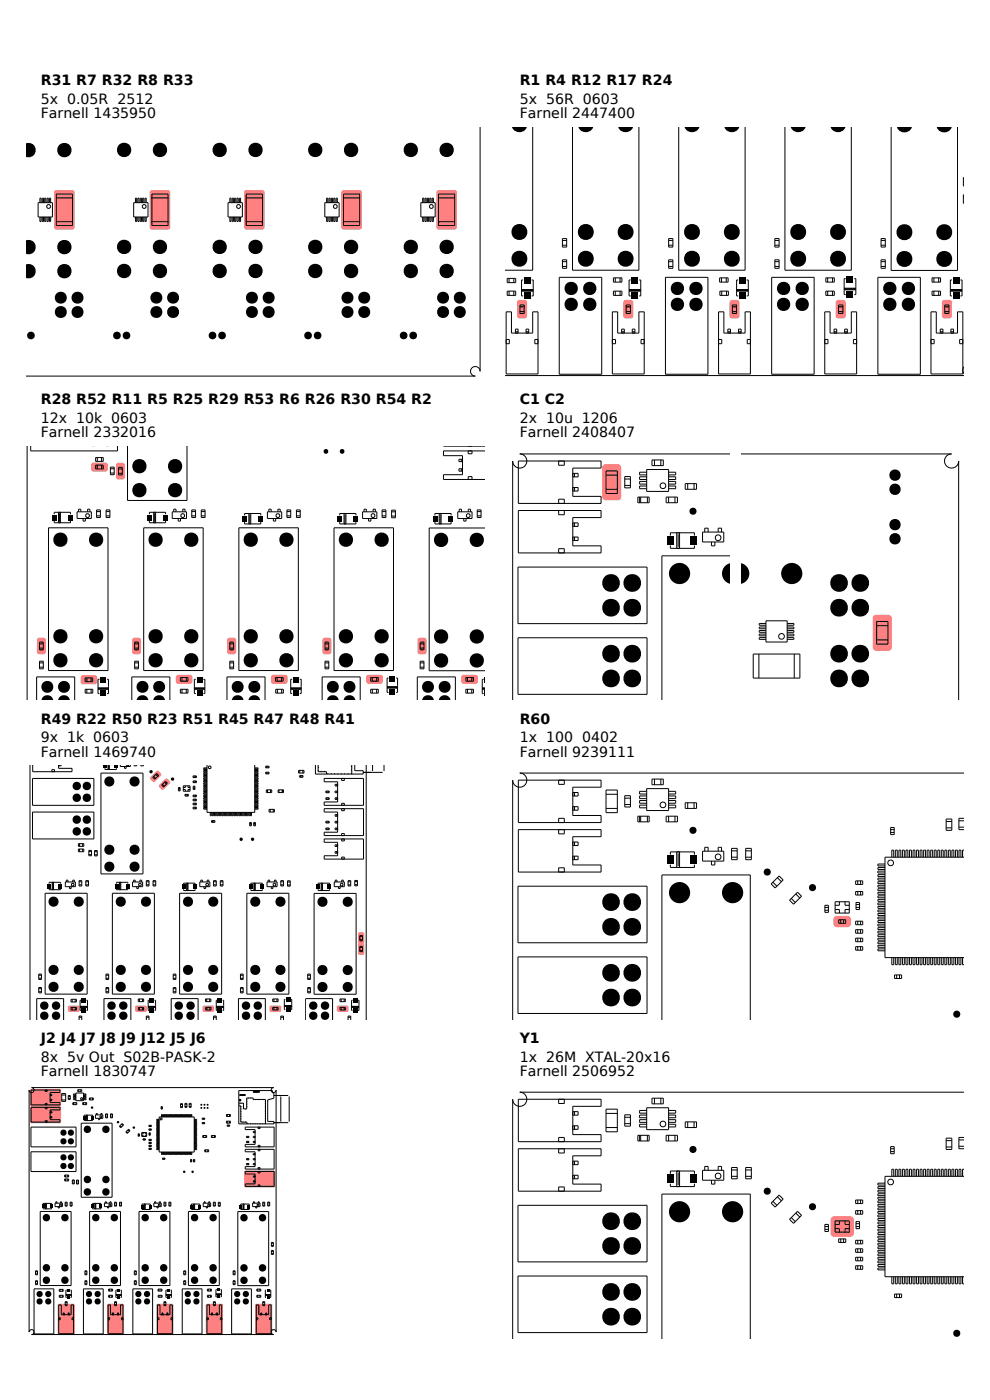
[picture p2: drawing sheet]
<svg xmlns="http://www.w3.org/2000/svg" width="210mm" height="297mm" viewBox="0 0 210 297" stroke-linecap="round" stroke-linejoin="round" font-family="sans-serif">
<defs><g id="words">
<g font-size="3">
<text x="8.7" y="18.1">R31 R7 R32 R8 R33</text>
<text x="8.7" y="22.1">5x 0.05R 2512</text>
<text x="110.3" y="18.1">R1 R4 R12 R17 R24</text>
<text x="110.3" y="22.1">5x 56R 0603</text>
<text x="8.7" y="25.1">Farnell 1435950</text>
<text x="110.3" y="25.1">Farnell 2447400</text>
<text x="8.7" y="85.8">R28 R52 R11 R5 R25 R29 R53 R6 R26 R30 R54 R2</text>
<text x="8.7" y="89.8">12x 10k 0603</text>
<text x="110.3" y="85.8">C1 C2</text>
<text x="110.3" y="89.8">2x 10u 1206</text>
<text x="8.7" y="92.8">Farnell 2332016</text>
<text x="110.3" y="92.8">Farnell 2408407</text>
<text x="8.7" y="153.5">R49 R22 R50 R23 R51 R45 R47 R48 R41</text>
<text x="110.3" y="153.5">R60</text>
<text x="8.7" y="157.5">9x 1k 0603</text>
<text x="8.7" y="160.5">Farnell 1469740</text>
<text x="110.3" y="157.5">1x 100 0402</text>
<text x="110.3" y="160.5">Farnell 9239111</text>
<text x="8.7" y="221.2">J2 J4 J7 J8 J9 J12 J5 J6</text>
<text x="110.3" y="221.2">Y1</text>
<text x="8.7" y="225.2">8x 5v Out S02B-PASK-2</text>
<text x="110.3" y="225.2">1x 26M XTAL-20x16</text>
<text x="8.7" y="228.2">Farnell 1830747</text>
<text x="110.3" y="228.2">Farnell 2506952</text>
</g>
</g></defs>
<g fill="#ff8080">
<path d="M72.5 40.6l.4-.3h3.4l.4 .3 .1 7.6-.3 .5h-3.6l-.4-.2z"/>
<path d="M32 40.4l3.6-.1 .4 .3 .1 7.6-.2 .5h-3.6l-.5-.2v-7.7z"/>
<path d="M92.8 40.4l3.6-.1 .5 .3v7.6l-.2 .5h-3.6l-.5-.2v-7.7z"/>
<path d="M52 40.4l3.6-.1 .5 .3v7.6l-.2 .5h-3.6l-.5-.2v-7.7z"/>
<path d="M11.5 40.6l.5-.3h3.3l.5 .3v7.6l-.2 .5h-3.6l-.5-.2z"/>
</g>
<g fill="#000">
<path d="M5.6 30.5a1.48 1.48 0 0 1 2 1.3 1.48 1.48 0 0 1-2 1.4zM5.6 56.1a1.48 1.48 0 0 1 2 1.4 1.48 1.48 0 0 1-2 1.4zM5.6 51a1.48 1.48 0 0 1 2 1.4 1.48 1.48 0 0 1-2 1.4z"/>
<circle cx="13.7" cy="31.8" r="1.53"/>
<circle cx="26.3" cy="31.8" r="1.53"/>
<circle cx="33.9" cy="31.8" r="1.53"/>
<circle cx="46.6" cy="31.8" r="1.53"/>
<circle cx="54.2" cy="31.8" r="1.53"/>
<circle cx="66.9" cy="31.8" r="1.53"/>
<circle cx="74.5" cy="31.8" r="1.53"/>
<circle cx="87.1" cy="31.8" r="1.53"/>
<circle cx="94.7" cy="31.8" r="1.53"/>
<circle cx="13.7" cy="52.4" r="1.53"/>
<circle cx="13.7" cy="57.5" r="1.53"/>
<circle cx="26.3" cy="57.5" r="1.53"/>
<circle cx="26.3" cy="52.4" r="1.53"/>
<circle cx="33.9" cy="57.5" r="1.53"/>
<circle cx="33.9" cy="52.4" r="1.53"/>
<circle cx="46.6" cy="57.5" r="1.53"/>
<circle cx="46.6" cy="52.4" r="1.53"/>
<circle cx="54.2" cy="57.5" r="1.53"/>
<circle cx="54.2" cy="52.4" r="1.53"/>
<circle cx="66.9" cy="57.5" r="1.53"/>
<circle cx="66.9" cy="52.4" r="1.53"/>
<circle cx="74.5" cy="57.5" r="1.53"/>
<circle cx="74.5" cy="52.4" r="1.53"/>
<circle cx="87.1" cy="57.5" r="1.53"/>
<circle cx="87.1" cy="52.4" r="1.53"/>
<circle cx="94.7" cy="57.5" r="1.53"/>
<circle cx="94.7" cy="52.4" r="1.53"/>
<circle cx="6.6" cy="71.2" r=".82"/>
<circle cx="12.9" cy="63.2" r="1.28"/>
<circle cx="12.9" cy="66.2" r="1.28"/>
<circle cx="16.5" cy="63.2" r="1.28"/>
<circle cx="16.5" cy="66.2" r="1.28"/>
<circle cx="24.8" cy="71.2" r=".82"/>
<circle cx="26.8" cy="71.2" r=".82"/>
<circle cx="33.2" cy="66.2" r="1.28"/>
<circle cx="33.2" cy="63.2" r="1.28"/>
<circle cx="36.7" cy="63.2" r="1.28"/>
<circle cx="36.7" cy="66.2" r="1.28"/>
<circle cx="45.1" cy="71.2" r=".82"/>
<circle cx="47.1" cy="71.2" r=".82"/>
<circle cx="53.5" cy="63.2" r="1.28"/>
<circle cx="53.5" cy="66.2" r="1.28"/>
<circle cx="57" cy="63.2" r="1.28"/>
<circle cx="57" cy="66.2" r="1.28"/>
<circle cx="65.4" cy="71.2" r=".82"/>
<circle cx="67.4" cy="71.2" r=".82"/>
<circle cx="73.7" cy="63.2" r="1.28"/>
<circle cx="73.7" cy="66.2" r="1.28"/>
<circle cx="77.3" cy="63.2" r="1.28"/>
<circle cx="77.3" cy="66.2" r="1.28"/>
<circle cx="85.6" cy="71.2" r=".82"/>
<circle cx="87.7" cy="71.2" r=".82"/>
<circle cx="94" cy="66.2" r="1.28"/>
<circle cx="94" cy="63.2" r="1.28"/>
<circle cx="97.6" cy="66.2" r="1.28"/>
<circle cx="97.6" cy="63.2" r="1.28"/>
</g>
<g fill="none" stroke="#000" stroke-width=".21">
<path d="M101.9 27.1v51.7a1.01 1.01 0 0 0-1.1-1 1.01 1.01 0 0 0-1 1 1.01 1.01 0 0 0 1 1h-95.2M8.1 43h3v3h-3zM8.5 46v1h.2v-1M8.5 43v-1h.2v1M9 46v1h.2v-1M9 43v-1h.2v1M9.5 46v1h.2v-1M9.5 43v-1h.2v1M10 46v1h.2v-1M10 43v-1h.2v1M10.5 46v1h.2v-1M10.5 43v-1h.2v1"/>
<path d="M11.9 41.2h3.5v6.7h-3.5zM11.9 47.1h3.5M11.9 42h3.5M28.4 43h3v3h-3zM28.7 46v1h.3v-1M28.7 43v-1h.3v1M29.2 46v1h.3v-1M29.2 43v-1h.3v1M29.8 46v1h.2v-1M29.8 43v-1h.2v1M30.3 46v1h.2v-1M30.3 43v-1h.2v1"/>
<path d="M30.8 46v1h.2v-1M30.8 43v-1h.2v1M32.2 41.2h3.5v6.7h-3.5zM32.2 47.1h3.5M32.2 42h3.5M48.4 43h3v3h-3zM48.8 46v1h.2v-1M48.8 43v-1h.2v1M49.3 46v1h.2v-1M49.3 43v-1h.2v1M49.8 46v1h.2v-1M49.8 43v-1h.2v1"/>
<path d="M50.3 46v1h.2v-1M50.3 43v-1h.2v1M50.8 46v1h.2v-1M50.8 43v-1h.2v1M52.2 41.2h3.5v6.7h-3.5zM52.2 47.1h3.5M52.2 42h3.5M68.9 43h3v3h-3zM69.3 46v1h.2v-1M69.3 43v-1h.2v1M69.8 46v1h.2v-1M69.8 43v-1h.2v1"/>
<path d="M70.3 46v1h.3v-1M70.3 43v-1h.3v1M70.8 46v1h.3v-1M70.8 43v-1h.3v1M71.3 43v-1h.3v1M71.3 46v1h.3v-1M72.9 41.2h3.4v6.7h-3.4zM72.9 47.1h3.4M72.9 42h3.4M89.3 43h3v3h-3zM89.7 46v1h.2v-1M89.7 43v-1h.2v1"/>
<path d="M90.2 46v1h.2v-1M90.2 43v-1h.2v1M90.7 46v1h.2v-1M90.7 43v-1h.2v1M91.2 46v1h.2v-1M91.2 43v-1h.2v1M91.7 46v1h.2v-1M91.7 43v-1h.2v1M93 41.2h3.5v6.7h-3.5zM93 47.1h3.5M93 42h3.5"/>
<circle cx="10.3" cy="43.8" r=".41"/>
<circle cx="30.6" cy="43.8" r=".41"/>
<circle cx="50.6" cy="43.8" r=".41"/>
<circle cx="71.1" cy="43.8" r=".41"/>
<circle cx="91.5" cy="43.8" r=".41"/>
</g>
<g fill="#ff8080">
<path d="M19.6 98.2h3l.3 .4-.1 1.2-.4 .3-2.8-.1-.3-.4v-1z"/>
<path d="M28.1 135.5l.4-.2h.9l.5 .2v2.8l-.2 .5h-1.2l-.4-.2z"/>
<path d="M68.5 135.5l.4-.2h.9l.4 .2 .1 2.8-.2 .5h-1.2l-.4-.2z"/>
<path d="M24.6 98.4l.5-.2h.9l.4 .2 .1 2.8-.3 .5h-1.1l-.5-.2z"/>
<path d="M37.5 143.2h3.1l.2 .5v1.1l-.5 .3-2.8-.1-.2-.4v-.9z"/>
<path d="M77.9 143.2h3.1l.2 .5-.1 1.1-.4 .3-2.8-.1-.2-.4v-.9z"/>
<path d="M8.1 135.4l1.1-.1 .5 .2v2.8l-.2 .5h-1.2l-.4-.2-.1-2.8z"/>
<path d="M48.5 135.4l1.1-.1 .4 .2 .1 2.8-.2 .5h-1.2l-.4-.2-.1-2.8z"/>
<path d="M88.8 135.4l1.2-.1 .4 .2 .1 2.8-.3 .5h-1.1l-.5-.2v-2.8z"/>
<path d="M17.4 143.3h3l.2 .5v1.1l-.5 .3-2.7-.1-.3-.4v-.9z"/>
<path d="M57.6 143.4l.4-.2h2.8l.2 .5v1.1l-.5 .3-2.8-.1-.2-.4z"/>
<path d="M98.1 143.2h3.1l.2 .5-.1 1.1-.4 .3-2.8-.1-.2-.4v-.9z"/>
</g>
<g fill="#000">
<path d="M11.1 109.2h.9v1.2h-.9zM14.4 109.2h.9v1.2h-.9zM31.3 109.2h.9v1.2h-.9zM34.6 109.2h.9v1.2h-.9zM51.5 109.4h.9v1.3h-.9zM54.8 109.4h.9v1.3h-.9zM71.7 109.4h.9v1.3h-.9zM75 109.4h.9v1.3h-.9zM91.9 109.4h.9v1.3h-.9zM95.2 109.4h.9v1.3h-.9zM9.2 147.8a1.29 1.29 0 0 1 2.1 .8h-2.5zM12.7 147.8a1.29 1.29 0 0 1 2.1 .8h-2.5z"/>
<path d="M21.3 146.4h1.2v1.3h-1.2zM21.3 143.6h1.2v1.2h-1.2zM29.4 147.8a1.29 1.29 0 0 1 2.1 .8h-2.5zM32.9 147.8a1.29 1.29 0 0 1 2.1 .8h-2.5zM41.7 143.6h1.3v1.2h-1.3zM41.7 146.4h1.3v1.3h-1.3zM49.6 147.8a1.29 1.29 0 0 1 2.1 .8h-2.5zM53.1 147.8a1.29 1.29 0 0 1 2.1 .8h-2.5zM62.2 146.4h1.2v1.3h-1.2zM62.2 143.6h1.2v1.2h-1.2zM69.7 147.8a1.29 1.29 0 0 1 2.2 .8h-2.6zM73.3 147.8a1.29 1.29 0 0 1 2.1 .8h-2.5z"/>
<path d="M82.6 143.4h1.2v1.2h-1.2zM82.6 146.2h1.2v1.2h-1.2zM89.9 147.8a1.29 1.29 0 0 1 2.2 .8h-2.6zM93.5 147.8a1.29 1.29 0 0 1 2.1 .8h-2.5z"/>
<circle cx="29.6" cy="98.9" r="1.53"/>
<circle cx="37.2" cy="98.9" r="1.53"/>
<circle cx="69.2" cy="95.8" r=".51"/>
<circle cx="72.6" cy="95.8" r=".51"/>
<circle cx="12.8" cy="114.5" r="1.53"/>
<circle cx="20.4" cy="114.5" r="1.53"/>
<circle cx="29.6" cy="104" r="1.53"/>
<circle cx="33" cy="114.5" r="1.53"/>
<circle cx="37.2" cy="104" r="1.53"/>
<circle cx="40.6" cy="114.5" r="1.53"/>
<circle cx="53.2" cy="114.5" r="1.53"/>
<circle cx="60.8" cy="114.5" r="1.53"/>
<circle cx="73.4" cy="114.5" r="1.53"/>
<circle cx="81" cy="114.5" r="1.53"/>
<circle cx="93.6" cy="114.5" r="1.53"/>
<circle cx="101.2" cy="114.5" r="1.53"/>
<circle cx="12.8" cy="135" r="1.53"/>
<circle cx="20.4" cy="135" r="1.53"/>
<circle cx="33" cy="135" r="1.53"/>
<circle cx="40.6" cy="135" r="1.53"/>
<circle cx="53.2" cy="135" r="1.53"/>
<circle cx="60.8" cy="135" r="1.53"/>
<circle cx="73.4" cy="135" r="1.53"/>
<circle cx="81" cy="135" r="1.53"/>
<circle cx="93.6" cy="135" r="1.53"/>
<circle cx="101.2" cy="135" r="1.53"/>
<circle cx="10" cy="145.7" r="1.27"/>
<circle cx="12.8" cy="140.1" r="1.53"/>
<circle cx="13.6" cy="145.7" r="1.27"/>
<circle cx="20.4" cy="140.1" r="1.53"/>
<circle cx="30.2" cy="145.7" r="1.27"/>
<circle cx="33" cy="140.1" r="1.53"/>
<circle cx="33.8" cy="145.7" r="1.27"/>
<circle cx="40.6" cy="140.1" r="1.53"/>
<circle cx="50.4" cy="145.7" r="1.27"/>
<circle cx="53.2" cy="140.1" r="1.53"/>
<circle cx="53.9" cy="145.7" r="1.27"/>
<circle cx="60.8" cy="140.1" r="1.53"/>
<circle cx="70.6" cy="145.7" r="1.27"/>
<circle cx="73.4" cy="140.1" r="1.53"/>
<circle cx="74.1" cy="145.7" r="1.27"/>
<circle cx="81" cy="140.1" r="1.53"/>
<circle cx="90.8" cy="145.7" r="1.27"/>
<circle cx="93.6" cy="140.1" r="1.53"/>
<circle cx="94.3" cy="145.7" r="1.27"/>
<circle cx="101.2" cy="140.1" r="1.53"/>
</g>
<g fill="none" stroke="#000" stroke-width=".21">
<path d="M5.8 94.8v53.8M6.5 94.8v.9h18.4v-.9M20.3 98.7h1.6v.8h-1.6zM20.3 97.1h1.6v.8h-1.6zM20.6 97.1v.8M20.6 98.7v.8M21.5 97.1v.8M21.5 98.7v.8M23.4 99.5h.8M23.4 99.1h.8v1.6h-.8zM25.1 99.5h.8M25.1 99.2h.8v1.6h-.8z"/>
<path d="M27.1 94.8v11.4h12.6v-11.4M97.9 97.4v.5M97.9 99.5v.5M98.1 97.4h-.7v.5h.7M98.1 99.5h-.7v.5h.7M99.3 95.7v.6h.8v-.6M102.8 95.7h-8.7v1h4v4h-4v1h8.7M10.3 112h12.6v30.3h-12.6zM11.5 109.1v-.4h3.4v.4M11.5 110.5v.4h3.4v-.4M12.4 108.7v2.2M12.6 108.9v1.8"/>
<path d="M12.8 108.7v2.2M16.4 108.6h3v1.4h-3zM16.7 108.6v-.6h.4v.6M17.6 110v.6h.5v-.6M18.6 108.6v-.6h.5v.6M20.5 108.5h.8M20.5 108.2h.8v1.6h-.8zM20.5 109.5h.8M22.5 108.5h.8M22.5 108.2h.8v1.6h-.8zM22.5 109.5h.8M23.4 100.4h.8"/>
<path d="M25.1 100.4h.8M30.5 112h12.6v30.3h-12.6zM31.7 109.1v-.4h3.4v.4M31.7 110.5v.4h3.4v-.4M32.6 108.7v2.2M32.8 108.9v1.8M33 108.7v2.2M36.5 108.6h3.1v1.4h-3.1zM36.9 108.6v-.6h.4v.6M37.8 110v.6h.5v-.6M38.8 108.6v-.6h.5v.6M40.7 108.5h.8"/>
<path d="M40.7 108.2h.8v1.6h-.8zM40.7 109.5h.8M42.7 108.5h.8M42.7 108.2h.8v1.6h-.8zM42.7 109.5h.8M50.7 112h12.6v30.3h-12.6zM51.9 110.8v.4h3.4v-.4M51.9 109.4v-.5h3.4v.5M52.8 108.9v2.3M53 109.1v1.9M53.2 108.9v2.3M56.7 108.6h3.1v1.4h-3.1z"/>
<path d="M57 108.6v-.6h.5v.6M58 110v.6h.5v-.6M59 108.6v-.6h.4v.6M60.9 108.2h.8v1.6h-.8zM60.9 108.5h.8M60.9 109.5h.8M62.9 108.5h.8M62.9 108.2h.8v1.6h-.8zM62.9 109.5h.8M70.9 112h12.6v30.3h-12.6zM72.1 110.8v.4h3.4v-.4M72.1 109.4v-.5h3.4v.5"/>
<path d="M73 108.9v2.3M73.2 109.1v1.9M73.4 108.9v2.3M76.9 108.6h3v1.4h-3zM77.2 108.6v-.6h.5v.6M78.2 110v.6h.5v-.6M79.2 108.6v-.6h.4v.6M81.1 108.5h.8M81.1 108.2h.8v1.6h-.8zM81.1 109.5h.8M83.1 108.6h.8M83.1 108.2h.8v1.7h-.8z"/>
<path d="M83.1 109.5h.8M92.3 110.8v.4h3.4v-.4M92.3 109.4v-.5h3.4v.5M93.2 108.9v2.3M93.4 109.1v1.9M93.6 108.9v2.3M97.1 108.6h3v1.4h-3zM97.4 108.6v-.6h.5v.6M98.4 110v.6h.5v-.6M99.3 101.7v-.6h.8v.6M99.3 108.6v-.6h.5v.6M101.2 108.5h.9"/>
<path d="M101.2 108.2h.9v1.6h-.9zM101.2 109.5h.9M102.8 112h-11.7v30.3h11.7M8.4 137.5h.8M8.4 136.6h.8M8.4 136.3h.8v1.6h-.8zM28.6 137.5h.8M28.6 136.6h.8M28.6 136.3h.8v1.6h-.8zM48.8 137.5h.8M48.8 136.6h.8M48.8 136.3h.8v1.6h-.8z"/>
<path d="M68.9 137.5h.9M68.9 136.6h.9M68.9 136.3h.9v1.6h-.9zM89.1 137.5h.8M89.1 136.6h.8M89.1 136.3h.8v1.6h-.8zM7.8 148.6v-5h8v5M8.4 140.3h.8v1.6h-.8zM8.4 141.6h.8M8.4 140.6h.8M18.1 146.2h1.6v.9h-1.6zM18.1 143.8h1.6v.8h-1.6z"/>
<path d="M18.4 143.8v.8M18.4 146.2v.9M19.3 143.8v.8M19.3 146.2v.9M20.8 146.2h2.2M20.8 146.1h2.2M20.8 146h2.2M20.8 145.9h2.2M21.1 144.1h-.3v3.1h.3M22.7 144.1h.3v3.1h-.3M28 148.6v-5h8v5M28.6 140.3h.8v1.6h-.8z"/>
<path d="M28.6 141.6h.8M28.6 140.6h.8M38.3 146.2h1.6v.9h-1.6zM38.3 143.7h1.6v.8h-1.6zM38.6 143.7v.8M38.6 146.2v.9M39.5 143.7v.8M39.5 146.2v.9M41.2 146.2h2.3M41.2 146.1h2.3M41.2 146h2.3M41.2 145.9h2.3"/>
<path d="M41.5 144.1h-.3v3.1h.3M43.2 144.1h.3v3.1h-.3M48.1 148.6v-5h8.1v5M48.8 140.3h.8v1.6h-.8zM48.8 141.6h.8M48.8 140.6h.8M58.4 143.7h1.7v.8h-1.7zM58.5 146.2h1.6v.9h-1.6zM58.8 143.7v.8M58.9 146.2v.9M59.7 143.7v.8M59.8 146.2v.9"/>
<path d="M61.7 146.2h2.2M61.7 146.1h2.2M61.7 146h2.2M61.7 145.9h2.2M62 144.1h-.3v3.1h.3M63.6 144.1h.3v3.1h-.3M68.3 148.6v-5h8.1v5M68.9 140.3h.9v1.6h-.9zM68.9 141.6h.9M68.9 140.6h.9M78.6 146.2h1.7v.9h-1.7zM78.6 143.7h1.7v.8h-1.7z"/>
<path d="M79 143.7v.8M79 146.2v.9M79.9 143.7v.8M79.9 146.2v.9M82.1 146h2.2M82.1 145.9h2.2M82.1 145.8h2.2M82.1 145.7h2.2M82.4 143.9h-.3v3h.3M84 143.9h.3v3h-.3M88.5 148.6v-5h8.1v5M89.1 140.3h.8v1.6h-.8z"/>
<path d="M89.1 141.6h.8M89.1 140.6h.8M98.8 146.2h1.6v.9h-1.6zM98.8 143.7h1.6v.8h-1.6zM99.2 143.7v.8M99.2 146.2v.9M100.1 143.7v.8M100.1 146.2v.9M102.3 146.2h.5M102.3 146.1h.5M102.3 146h.5M102.3 145.9h.5"/>
<path d="M102.6 144.1h-.3v3.1h.3"/>
<circle cx="18.6" cy="109.4" r=".41"/>
<circle cx="38.8" cy="109.4" r=".41"/>
<circle cx="59" cy="109.4" r=".41"/>
<circle cx="79.1" cy="109.4" r=".41"/>
<circle cx="99.3" cy="109.4" r=".41"/>
</g>
<g fill="#ff8080">
<path d="M28.8 213.4h2.2l.1 .3v.8l-.3 .2-2-.1-.1-.3v-.6z"/>
<path d="M57.4 213.4h2.1l.2 .3-.1 .8-.3 .2-1.9-.1-.2-.3v-.6z"/>
<path d="M76.1 200.2l.8-.1 .3 .2 .1 1.9-.2 .4h-.8l-.3-.2-.1-1.9z"/>
<path d="M76.1 197.8h.8l.3 .2 .1 1.9-.2 .3-.8 .1-.3-.2-.1-2z"/>
<path d="M33.2 163.6h.5l.4 .5 .1 .3-1.3 1.4-.4 .1-.6-.5-.1-.4z"/>
<path d="M35 165.3h.5l.5 .4 .1 .4-1.4 1.4-.3 .1-.6-.6-.1-.3z"/>
<path d="M14.6 213.4h2.1l.2 .3-.1 .8-.3 .2-1.9-.1-.2-.3v-.6z"/>
<path d="M43.1 213.4h2.2l.1 .3v.8l-.3 .2-2-.1-.1-.3v-.6z"/>
<path d="M71.6 213.4h2.2l.1 .3v.8l-.3 .2-2-.1-.2-.3v-.6z"/>
</g>
<g fill="#000">
<path d="M22 162.5h.6v.4h-.6zM24.3 162.5h.7v.4h-.7zM31.8 163.5h.5l.1 .2-.1 .3h-.5l-.1-.3zM36.4 165h.5l.1 .3-.1 .3h-.5l-.2-.3zM50.9 177.8l.3-.1 .2 .1v.5l-.2 .1-.3-.1zM53.3 177.8l.3-.1 .2 .1v.5l-.2 .1-.3-.1zM10.1 187.5h.7v.9h-.7zM12.5 187.5h.6v.9h-.6zM24.4 187.5h.7v.9h-.7zM26.7 187.5h.7v.9h-.7zM38.7 187.7h.6v.9h-.6zM41 187.7h.7v.9h-.7z"/>
<path d="M52.9 187.7h.7v.9h-.7zM55.3 187.7h.6v.9h-.6zM67.2 187.7h.7v.9h-.7zM69.5 187.7h.7v.9h-.7zM8.9 214.8a.86 .86 0 0 1 1.3 .4 .86 .86 0 0 1-1 1.1l-.3-.1a.93 .93 0 0 1 0-1.4zM11.4 214.8a.86 .86 0 0 1 1.3 .4 .86 .86 0 0 1-1 1.1l-.3-.1a.93 .93 0 0 1 0-1.4zM17.3 213.9h.9v.8h-.9zM17.3 211.9h.9v.8h-.9zM23.1 214.8a.86 .86 0 0 1 1.4 .4 .86 .86 0 0 1-1 1.1l-.4-.1a.93 .93 0 0 1 0-1.4zM25.6 214.8a.86 .86 0 0 1 1.4 .4 .86 .86 0 0 1-1 1.1l-.4-.1a.93 .93 0 0 1 0-1.4zM31.8 211.9h.8v.8h-.8zM31.8 213.9h.8v.8h-.8z"/>
<path d="M37.4 214.8a.86 .86 0 0 1 1.4 .4 .86 .86 0 0 1-1.1 1.1l-.3-.1a.93 .93 0 0 1 0-1.4zM39.9 214.8a.86 .86 0 0 1 1.4 .4 .86 .86 0 0 1-1.1 1.1l-.3-.1a.93 .93 0 0 1 0-1.4zM46.2 213.9h.9v.8h-.9zM46.2 211.9h.9v.8h-.9zM51.7 214.8a.86 .86 0 0 1 1.3 .4 .86 .86 0 0 1-1 1.1l-.3-.1a.93 .93 0 0 1 0-1.4zM54.1 214.8a.86 .86 0 0 1 1.4 .4 .86 .86 0 0 1-1 1.1l-.4-.1a.93 .93 0 0 1 0-1.4zM60.7 211.7h.8v.9h-.8zM60.7 213.7h.8v.9h-.8zM65.9 214.8a.86 .86 0 0 1 1.4 .4 .86 .86 0 0 1-1 1.1l-.4-.1a.93 .93 0 0 1 0-1.4zM68.4 214.8a.86 .86 0 0 1 1.4 .4 .86 .86 0 0 1-1 1.1l-.4-.1a.93 .93 0 0 1 0-1.4zM74.9 213.9h.9v.8h-.9zM74.9 211.9h.9v.8h-.9z"/>
<circle cx="16.3" cy="169.3" r=".9"/>
<circle cx="16.3" cy="173.9" r=".9"/>
<circle cx="16.3" cy="166.8" r=".9"/>
<circle cx="16.3" cy="176.4" r=".9"/>
<circle cx="18.4" cy="169.3" r=".9"/>
<circle cx="18.4" cy="176.4" r=".9"/>
<circle cx="18.4" cy="173.9" r=".9"/>
<circle cx="18.4" cy="166.8" r=".9"/>
<circle cx="23.2" cy="165.8" r="1.08"/>
<circle cx="28.6" cy="165.8" r="1.08"/>
<circle cx="11.4" cy="191.3" r="1.08"/>
<circle cx="16.7" cy="191.3" r="1.08"/>
<circle cx="23.2" cy="180.3" r="1.08"/>
<circle cx="23.2" cy="183.9" r="1.08"/>
<circle cx="25.6" cy="191.3" r="1.08"/>
<circle cx="28.6" cy="180.3" r="1.08"/>
<circle cx="28.6" cy="183.9" r="1.08"/>
<circle cx="31" cy="191.3" r="1.08"/>
<circle cx="39.9" cy="191.3" r="1.08"/>
<circle cx="45.2" cy="191.3" r="1.08"/>
<circle cx="54.2" cy="191.3" r="1.08"/>
<circle cx="59.5" cy="191.3" r="1.08"/>
<circle cx="68.4" cy="191.3" r="1.08"/>
<circle cx="73.8" cy="191.3" r="1.08"/>
<circle cx="9.4" cy="213.4" r=".9"/>
<circle cx="11.4" cy="205.8" r="1.08"/>
<circle cx="11.4" cy="209.4" r="1.08"/>
<circle cx="11.9" cy="213.4" r=".9"/>
<circle cx="16.7" cy="205.8" r="1.08"/>
<circle cx="16.7" cy="209.4" r="1.08"/>
<circle cx="23.7" cy="213.4" r=".9"/>
<circle cx="25.6" cy="205.8" r="1.08"/>
<circle cx="25.6" cy="209.4" r="1.08"/>
<circle cx="26.2" cy="213.4" r=".9"/>
<circle cx="31" cy="205.8" r="1.08"/>
<circle cx="31" cy="209.4" r="1.08"/>
<circle cx="37.9" cy="213.4" r=".9"/>
<circle cx="39.9" cy="205.8" r="1.08"/>
<circle cx="39.9" cy="209.4" r="1.08"/>
<circle cx="40.4" cy="213.4" r=".9"/>
<circle cx="45.2" cy="205.8" r="1.08"/>
<circle cx="45.2" cy="209.4" r="1.08"/>
<circle cx="52.2" cy="213.4" r=".9"/>
<circle cx="54.2" cy="205.8" r="1.08"/>
<circle cx="54.2" cy="209.4" r="1.08"/>
<circle cx="54.7" cy="213.4" r=".9"/>
<circle cx="59.5" cy="205.8" r="1.08"/>
<circle cx="59.5" cy="209.4" r="1.08"/>
<circle cx="66.4" cy="213.4" r=".9"/>
<circle cx="68.4" cy="205.8" r="1.08"/>
<circle cx="68.4" cy="209.4" r="1.08"/>
<circle cx="68.9" cy="213.4" r=".9"/>
<circle cx="73.8" cy="205.8" r="1.08"/>
<circle cx="73.8" cy="209.4" r="1.08"/>
</g>
<g fill="none" stroke="#000" stroke-width=".21">
<path d="M6.4 162.5v53.8M6.9 172.3h13v5.7h-13zM6.9 165.2h13v5.7h-13zM6.9 162.5v1.2h8.4v-.7h-2.9v-.5M11 163.7v-.4h.6v.4M12.6 162.5h.1M13 162.5h-.6M16.6 179h1.2v.6h-1.2zM16.9 179v.6M17.5 179v.6M21.4 164h8.9v21.4h-8.9zM22.3 163v.3h2.4v-.3"/>
<path d="M22.9 162.5v.8M23.1 162.5v.6M23.2 162.5v.8M25.5 162.5v.1h2.2v-.1M26.4 162.6v.4h.4v-.4M27.1 162.5h.1M28.4 162.5h.6M29.9 162.5h.5M32.4 164.9l.8-.8 .4 .4-.8 .8zM32.6 164.8l.4 .4M33.1 164.3l.4 .4M34.3 166.6l.8-.8 .4 .4-.8 .8z"/>
<path d="M34.5 166.4l.4 .4M34.9 165.9l.4 .4M37.9 167.3h.3M37.9 167.6h.3M37.9 167.1h.3v.7h-.3zM38.9 167.5h.4v.4M38.9 166.7h1.4v1.2h-1.4zM39.2 168.5h.8v.4h-.8zM39.3 166.7v.4h-.4M39.5 168.5v.4M39.7 168.5v.4M39.9 166.7v.4h.4"/>
<path d="M40.3 167.5h-.4v.4M41 164.6h.7v.4h-.7zM41 165.7h.7v.4h-.7zM41 168.7h.7v.3h-.7zM41 169.5h.7v.4h-.7zM41 170.4h.7v.4h-.7zM41 171.3h.7v.3h-.7zM41 166.8h.3v.7h-.3zM41 167.3h.3M41 167h.3M41.2 164.6v.4M41.2 165.7v.4"/>
<path d="M41.2 168.7v.3M41.2 169.5v.4M41.2 170.4v.4M41.2 171.3v.3M41.5 164.6v.4M41.5 165.7v.4M41.5 168.7v.3M41.5 169.5v.4M41.5 170.4v.4M41.5 171.3v.3M43.9 166.8h-.7v.2h.7M43.9 169.3h-.7v.2h.7"/>
<path d="M43.9 169.7h-.7v.2h.7M43.9 162.9h-.7v.2h.7M43.9 170.8h-.7v.2h.7M43.9 170.4h-.7v.2h.7M43.9 163.6h-.7v.2h.7M43.9 164h-.7v.2h.7M43.9 164.7h-.7v.2h.7M43.9 162.5v9.9h10.1v-9.9M43.9 163.3h-.7v.2h.7M43.9 164.4h-.7v.1h.7M43.9 165.1h-.7v.2h.7M43.9 165.4h-.7v.2h.7"/>
<path d="M43.9 165.8h-.7v.2h.7M43.9 166.1h-.7v.2h.7M43.9 166.5h-.7v.2h.7M43.9 167.2h-.7v.2h.7M43.9 167.6h-.7v.2h.7M43.9 167.9h-.7v.2h.7M43.9 168.3h-.7v.2h.7M43.9 168.6h-.7v.2h.7M43.9 169h-.7v.2h.7M43.9 170.1h-.7v.1h.7M43.9 171.1h-.7v.2h.7M43.9 171.5h-.7v.2h.7"/>
<path d="M44.3 162.6h.4v.4h-.4zM44.6 172.4v.7h.2v-.7M44.9 174.1h.7v.4h-.7zM45 172.4v.7h.2v-.7M45.1 174.1v.4M45.3 172.4v.7h.2v-.7M45.4 174.1v.4M45.7 172.4v.7h.2v-.7M46 172.4v.7h.2v-.7M46.4 172.4v.7h.2v-.7M46.7 172.4v.7h.2v-.7M47.1 172.4v.7h.2v-.7"/>
<path d="M47.5 172.4v.7h.1v-.7M47.8 172.4v.7h.2v-.7M48.2 172.4v.7h.2v-.7M48.5 172.4v.7h.2v-.7M48.9 172.4v.7h.2v-.7M49.2 172.4v.7h.2v-.7M49.6 172.4v.7h.2v-.7M50 172.4v.7h.1v-.7M50.3 172.4v.7h.2v-.7M50.7 172.4v.7h.2v-.7M51 172.4v.7h.2v-.7M51.4 172.4v.7h.2v-.7"/>
<path d="M51.7 172.4v.7h.2v-.7M52.1 172.4v.7h.2v-.7M52.4 172.4v.7h.2v-.7M52.8 172.4v.7h.2v-.7M53 174.5h.3v.7h-.3zM53 175h.3M53 174.7h.3M53.2 172.4v.7h.2v-.7M53.8 174.5h.4v.7h-.4zM53.8 175h.4M53.8 174.7h.4M54 166.8h.8v.2h-.8"/>
<path d="M54 169.3h.8v.2h-.8M54 169.7h.8v.2h-.8M54 162.9h.8v.2h-.8M54 170.8h.8v.2h-.8M54 170.4h.8v.2h-.8M54 163.6h.8v.2h-.8M54 164h.8v.2h-.8M54 164.7h.8v.2h-.8M54 163.3h.8v.2h-.8M54 164.4h.8v.1h-.8M54 165.1h.8v.2h-.8M54 165.4h.8v.2h-.8"/>
<path d="M54 165.8h.8v.2h-.8M54 166.1h.8v.2h-.8M54 166.5h.8v.2h-.8M54 167.2h.8v.2h-.8M54 167.6h.8v.2h-.8M54 167.9h.8v.2h-.8M54 168.3h.8v.2h-.8M54 168.6h.8v.2h-.8M54 169h.8v.2h-.8M54 170.1h.8v.1h-.8M54 171.1h.8v.2h-.8M54 171.5h.8v.2h-.8"/>
<path d="M56.4 162.6h.7v.3h-.7zM56.4 163.8h.7v.4h-.7zM56.5 167.6h1.1v.6h-1.1zM56.6 162.6v.3M56.6 163.8v.4M56.8 167.6v.6M56.9 162.6v.3M56.9 163.8v.4M57.1 171.7h1.1v.6h-1.1zM57.3 171.7v.6M57.4 167.6v.6M58 171.7v.6"/>
<path d="M59 167.6h1.1v.6h-1.1zM59.2 167.6v.6M59.9 167.6v.6M60 167.6v.6M63.4 163.4h1.1v.6h-1.1zM63.6 164.6h.7v.3h-.7zM63.6 163.4v.6M63.8 164.6v.3M64.1 164.6v.3M64.2 163.4v.6M66.9 162.5v1.7h10.1v-.7h-1.7v-1M67.5 162.5v1.2h1.8v.5"/>
<path d="M67.5 163.4l.1 .2M67.5 162.7l.1 .2M68.1 163.6l.1 .1M68.8 178h8.3v4.3h-8.3v-.7h2.8v-2.9h-2.8zM68.8 171.6h8.3v5.7h-8.3v-.7h2.8v-4.3h-2.8zM68.8 165.2h8.3v5.7h-8.3v-.7h2.8v-4.3h-2.8zM68.8 163.6l.1 .1M69.1 167.8h.7v.4h-.7zM69.1 169.3h.7v.3h-.7zM69.1 175.7h.7v.3h-.7zM69.1 174.3h.7v.3h-.7zM69.3 167.8v.4"/>
<path d="M69.3 169.3v.3M69.3 174.3v.3M69.3 175.7v.3M69.5 164.1l.1 .1M69.6 167.8v.4M69.6 169.3v.3M69.6 174.3v.3M69.6 175.7v.3M70.2 164.1l.1 .1M70.9 164.1l.2 .1M71.4 166.4v.4M71.4 167.8v.4"/>
<path d="M71.4 169.3v.3M71.4 172.8v.4M71.4 174.3v.3M71.4 175.7v.3M71.4 179.2v.4M71.6 167.8h-.5v.4h.5M71.6 179.2h-.5v.4h.5M71.6 166.4h-.5v.4h.5M71.6 169.3h-.5v.3h.5M71.6 172.8h-.5v.4h.5M71.6 174.3h-.5v.3h.5M71.6 175.7h-.5v.3h.5"/>
<path d="M71.6 164.1l.2 .1M72.3 164.1l.2 .1M72.5 165.2v.4h.6v-.4M72.5 170.9v-.5h.6v.5M72.5 171.6v.4h.6v-.4M72.5 177.3v-.4h.6v.4M72.5 178v.4h.6v-.4M73.1 164.1l.1 .1M73.8 164.1l.1 .1M74.5 162.6l.1 .1M74.5 163.3l.1 .1M74.6 162.5v1.7l-.1-.1"/>
<path d="M77 163.9h4.2M77.7 162.5v53.8M79 162.5v1.1M81.5 162.5v1.1M9.6 189.5h8.9v21.4h-8.9zM10.4 187.5v-.3h2.5v.3M10.4 188.5v.3h2.5v-.3M11.1 187.2v1.6M11.2 187.3v1.3M11.4 187.2v1.6M13.9 187.1h2.1v1h-2.1zM14.1 187.1v-.4h.3v.4"/>
<path d="M14.8 188.1v.4h.3v-.4M15.2 187.5h.4v.4h-.4zM15.4 187.1v-.4h.4v.4M16.6 180.1h1.2v.6h-1.2zM16.8 187.1h.5M16.8 186.8h.5v1.2h-.5zM16.8 187.7h.5M16.9 180.1v.6M17.5 180.1v.6M18.2 187.1h.6M18.2 186.8h.6v1.2h-.6zM18.2 187.7h.6"/>
<path d="M18.8 180.7h.6M18.8 180.4h.6v1.2h-.6zM18.8 181.3h.6M20.1 180.7h.5M20.1 180.5h.5v1.1h-.5zM20.1 181.3h.5M23.8 189.5h9v21.4h-9zM24.7 187.5v-.3h2.4v.3M24.7 188.5v.3h2.4v-.3M25.3 187.2v1.6M25.5 187.3v1.3M25.6 187.2v1.6"/>
<path d="M28.1 187.1h2.2v1h-2.2zM28.3 187.1v-.4h.4v.4M29 188.1v.4h.4v-.4M29.5 187.5h.4v.4h-.4zM29.7 187.1v-.4h.3v.4M31 187.1h.6M31 186.8h.6v1.2h-.6zM31 187.7h.6M32.5 187.1h.5M32.5 186.8h.5v1.2h-.5zM32.5 187.7h.5M38.1 189.5h8.9v21.4h-8.9z"/>
<path d="M39 187.7v-.3h2.4v.3M39 188.7v.2h2.4v-.2M39.6 187.4v1.5M39.7 187.5v1.3M39.9 187.4v1.5M42.4 187.1h2.1v1h-2.1zM42.6 187.1v-.4h.3v.4M43.3 188.1v.4h.3v-.4M43.7 187.5h.5v.4h-.5zM44 187.1v-.4h.3v.4M45.3 186.8h.6v1.2h-.6zM45.3 187.1h.6"/>
<path d="M45.3 187.7h.6M46.7 186.8h.6v1.2h-.6zM46.7 187.1h.6M46.7 187.7h.6M52.4 189.5h8.9v21.4h-8.9zM53.2 188.7v.2h2.4v-.2M53.2 187.7v-.3h2.4v.3M53.9 187.4v1.5M54 187.5v1.3M54.2 187.4v1.5M56.6 187.1h2.2v1h-2.2zM56.9 187.1v-.4h.3v.4"/>
<path d="M57.5 188.1v.4h.4v-.4M58 187.5h.4v.4h-.4zM58.2 187.1v-.4h.4v.4M59.6 186.8h.5v1.2h-.5zM59.6 187.1h.5M59.6 187.7h.5M61 187.1h.6M61 187.8h.6M61 186.9h.6v1.1h-.6zM66.6 189.6h8.9v21.3h-8.9zM67.5 188.7v.2h2.4v-.2M67.5 187.7v-.3h2.4v.3"/>
<path d="M68.1 187.4v1.5M68.3 187.5v1.3M68.4 187.4v1.5M70.9 187.1h2.2v1h-2.2zM71.1 187.1v-.4h.4v.4M71.4 180.7v.3M71.6 180.7h-.5v.3h.5M71.8 188.1v.4h.4v-.4M72.3 187.5h.4v.4h-.4zM72.5 182.3v-.5h.6v.5M72.5 187.1v-.4h.3v.4M73.8 187.1h.6"/>
<path d="M73.8 186.8h.6v1.2h-.6zM73.8 187.7h.6M75.3 186.8h.5v1.1h-.5zM75.3 187.1h.5M75.3 187.7h.5M76.3 198.5h.6v1.1h-.6zM76.3 198.7h.6M76.3 199.4h.6M7.8 216.3v-4.4h5.7v4.4M8.2 207.6h.6M8.2 206.9h.6M8.2 206.7h.6v1.1h-.6z"/>
<path d="M8.2 209.5h.6v1.2h-.6zM8.2 210.4h.6M8.2 209.8h.6M15.1 213.7h1.1v.6h-1.1zM15.1 212h1.1v.6h-1.1zM15.3 212v.6M15.3 213.7v.6M16 212v.6M16 213.7v.6M16.8 215.8h.5M16.8 216.3v-.7h.5v.7M17 213.7h1.6"/>
<path d="M17 213.6h1.6M17 213.5h1.6M17.2 212.2h-.2v2.2h.2M18.3 212.2h.3v2.2h-.3M22.1 216.3v-4.4h5.7v4.4M22.5 206.7h.6v1.1h-.6zM22.5 209.5h.6v1.2h-.6zM22.5 207.6h.6M22.5 206.9h.6M22.5 210.4h.6M22.5 209.8h.6M29.3 213.7h1.2v.6h-1.2z"/>
<path d="M29.3 211.9h1.2v.6h-1.2zM29.6 211.9v.6M29.6 213.7v.6M30.2 211.9v.6M30.2 213.7v.6M31 215.8h.6M31 216.3v-.7h.6v.7M31.4 213.7h1.6M31.4 213.6h1.6M31.4 213.5h1.6M31.6 212.2h-.2v2.2h.2M32.8 212.2h.2v2.2h-.2"/>
<path d="M36.3 216.3v-4.4h5.7v4.4M36.7 207.6h.6M36.7 206.9h.6M36.7 206.7h.6v1.1h-.6zM36.7 209.5h.6v1.2h-.6zM36.7 210.4h.6M36.7 209.8h.6M43.6 211.9h1.1v.6h-1.1zM43.6 213.7h1.2v.6h-1.2zM43.8 211.9v.6M43.9 213.7v.6M44.5 211.9v.6"/>
<path d="M44.5 213.7v.6M45.3 216.3v-.7h.6v.7M45.3 215.8h.6M45.9 213.7h1.5M45.9 213.6h1.5M45.9 213.5h1.5M46.1 212.2h-.2v2.2h.2M47.2 212.2h.2v2.2h-.2M50.6 216.3v-4.4h5.7v4.4M51 206.7h.6v1.1h-.6zM51 209.5h.6v1.2h-.6zM51 207.6h.6"/>
<path d="M51 206.9h.6M51 210.4h.6M51 209.8h.6M57.9 213.7h1.1v.6h-1.1zM57.9 211.9h1.1v.6h-1.1zM58.1 211.9v.6M58.1 213.7v.6M58.8 211.9v.6M58.8 213.7v.6M59.6 216.3v-.7h.5v.7M59.6 215.8h.5M60.3 213.6h1.6"/>
<path d="M60.3 213.5h1.6M60.3 213.4h1.6M60.3 213.3h1.6M60.5 212.1h-.2v2.1h.2M61.7 212.1h.2v2.1h-.2M64.8 216.3v-4.4h5.8v4.4M65.3 207.6h.5M65.3 206.9h.5M65.3 206.7h.5v1.1h-.5zM65.3 209.5h.5v1.2h-.5zM65.3 210.4h.5M65.3 209.8h.5"/>
<path d="M72.1 213.7h1.2v.6h-1.2zM72.1 211.9h1.2v.6h-1.2zM72.4 211.9v.6M72.4 213.7v.6M73 211.9v.6M73 213.7v.6M73.8 215.8h.6M73.8 216.3v-.7h.6v.7M74.6 213.7h1.6M74.6 213.6h1.6M74.6 213.5h1.6M74.8 212.2h-.2v2.2h.2"/>
<path d="M75.9 212.2h.3v2.2h-.3M76.3 200.8h.6v1.1h-.6zM76.3 201h.6M76.3 201.7h.6"/>
</g>
<g fill="#ff8080">
<path d="M54.2 276.8l.2-.2h3.1l.2 .2 .1 6.2-.2 .2h-3.2l-.2-.1z"/>
<path d="M12.3 276.8l.2-.2h3.1l.2 .2v6.2l-.1 .2h-3.2l-.2-.1z"/>
<path d="M22.7 276.8l.3-.2h3.1l.2 .2v6.2l-.1 .2h-3.2l-.3-.1z"/>
<path d="M6.4 231.2l.2-.2 6.2 .1 .2 .2-.1 3.2-.2 .2-6.2-.1-.1-.2z"/>
<path d="M6.5 234.7h6.3l.2 .3-.1 3.2-.2 .1h-6.2l-.1-.2v-3.1z"/>
<path d="M33.2 276.8l.2-.2h3.1l.3 .2v6.2l-.1 .2h-3.3l-.2-.1z"/>
<path d="M43.7 276.8l.2-.2h3.1l.2 .2 .1 6.2-.2 .2h-3.2l-.2-.1z"/>
<path d="M51.8 248.5l.2-.2 6.3 .1 .1 .2v3.2l-.3 .1h-6.2l-.1-.2z"/>
</g>
<g fill="none" stroke="#000" stroke-width=".21">
<path d="M6.6 239.1h9.5v4.2h-9.5zM6.6 234.9h6.1v.6h-2.1v2.1h2.1v.5h-6.1zM6.6 231.3h6.1v.5h-2.1v2.1h2.1v.5h-6.1zM6.7 230.8h51.3h-.3l-.2 .6 .5 .4 .5-.2 .1-.3v51.3l-.1-.3-.5-.2-.5 .4 .2 .6h.3h-51.3h.3l.2-.6-.4-.4-.5 .2-.1 .3v-51.3l.1 .3 .5 .2 .4-.4-.2-.6zM9.6 231.3v.3h.4v-.3M9.6 238.1v-.3h.4v.3M9.6 234.4v-.3h.4v.3M9.6 234.9v.4h.4v-.4M10.6 233.2h.4v.3h-.4M10.6 232.2h.4v.3h-.4M10.6 235.9h.4v.2h-.4M10.6 236.9h.4v.3h-.4"/>
<path d="M10.8 232.2v.3M10.8 233.2v.3M10.8 235.9v.2M10.8 236.9v.3M13.1 232.3h.8M13.1 233.4h.8M13.1 232h.8v1.7h-.8zM14.5 232.4h.4v.9h-.4zM14.5 233.1h.4M14.5 232.6h.4M15.4 233.9h.9v.5h-.9zM15.6 233.9v.5"/>
<path d="M15.7 233.9v.5M16.1 232.1h-.5v.2h.5M16.1 232.4h-.5v.2h.5M16.1 232.8h-.5v.2h.5M16.1 233.1h-.5v.2h.5M16.1 231.9h1.6v1.6h-1.6zM16.2 233.9v.5M16.5 231.2h.8v.4h-.8zM16.7 231.2v.4M17.2 231.2v.4M17.2 232.9l.3 .2-.1 .2-.3-.2zM17.2 238.3h6.6v15.7h-6.6z"/>
<path d="M17.5 233.9h.9v.5h-.9zM17.7 232.1h.6v.2h-.6M17.7 233.9v.5M17.7 233.1h.6v.2h-.6M17.7 232.4h.6v.2h-.6M17.7 232.8h.6v.2h-.6M17.9 236.8v-.2h1.7v.2M17.9 237.5v.2h1.7v-.2M18.2 233.9v.5M18.3 236.6v1.1M18.4 236.7v.9M18.5 236.6v1.1"/>
<path d="M19 233h.8v.4h-.8zM19.1 233v.4M19.6 233v.4M20.2 236.5h1.6v.8h-1.6zM20.4 236.5v-.2h.3v.2M20.9 237.3v.3h.3v-.3M21.2 236.9l.2-.1 .2 .3-.2 .1zM21.4 236.5v-.2h.3v.2M22.4 237h.4M22.4 236.3h.4v.9h-.4zM22.4 236.5h.4M23.4 237h.5"/>
<path d="M23.4 236.3h.5v.9h-.5zM23.4 236.5h.5M25.3 239l.6-.6 .3 .3-.6 .6zM25.5 238.8l.3 .3M25.8 238.5l.3 .3M27.2 239.7l.2 .3M27.3 239.6l.3 .3-.6 .6-.3-.3zM31.6 238.7h.5v.3h-.5zM31.6 239.5h.5v.3h-.5zM31.7 238.7v.3M31.7 239.5v.3M32 238.7v.3"/>
<path d="M32 239.5v.3M33.8 237.5h-.6v.1h.6M33.8 238.5h-.6v.2h.6M33.8 238.8h-.6v.1h.6M33.8 237.8h-.6v.1h.6M33.8 237h7.4v7.4h-7.4zM33.8 238h-.6v.2h.6M33.8 238.3h-.6v.1h.6M33.8 239.1h-.6v.1h.6M33.8 239.3h-.6v.2h.6M33.8 239.6h-.6v.1h.6M33.8 239.9h-.6v.1h.6"/>
<path d="M34.1 237.2l.3 .2-.1 .2-.3-.2zM34.2 234.8h.2v.5h-.2zM34.2 234.9h.2M34.2 235.2h.2M34.3 237v-.5h.1v.5M34.5 237v-.5h.2v.5M34.8 237v-.5h.1v.5M35.1 237v-.5h.1v.5M35.3 237v-.5h.2v.5M35.6 237v-.5h.1v.5M35.8 237v-.5h.2v.5M36.1 237v-.5h.1v.5"/>
<path d="M36.4 237v-.5h.1v.5M36.6 237v-.5h.2v.5M36.9 237v-.5h.1v.5M37.1 237v-.5h.2v.5M37.4 237v-.5h.2v.5M37.7 237v-.5h.1v.5M37.9 237v-.5h.2v.5M38.2 237v-.5h.1v.5M38.3 234.8h.4M38.3 234.2h.4v.8h-.4zM38.3 234.3h.4M38.5 237v-.5h.1v.5"/>
<path d="M38.7 237v-.5h.2v.5M39 237v-.5h.1v.5M39.2 234.1h.5v.8h-.5zM39.2 234.8h.5M39.2 234.3h.5M39.2 237v-.5h.2v.5M39.5 237v-.5h.1v.5M39.8 237v-.5h.1v.5M40 237v-.5h.2v.5M40.1 234.1h.4v.8h-.4zM40.1 234.8h.4M40.1 234.3h.4"/>
<path d="M40.3 237v-.5h.1v.5M40.6 237v-.5h.1v.5M41.2 237.5h.5v.1h-.5M41.2 238.5h.5v.2h-.5M41.2 238.8h.5v.1h-.5M41.2 237.8h.5v.1h-.5M41.2 238h.5v.2h-.5M41.2 238.3h.5v.1h-.5M41.2 239.1h.5v.1h-.5M41.2 239.3h.5v.2h-.5M41.2 239.6h.5v.1h-.5M41.2 239.9h.5v.1h-.5"/>
<path d="M42.9 237.2h.5v.3h-.5zM42.9 238.2h.5v.2h-.5zM43.1 237.2v.3M43.1 238.2v.2M43.3 237.2v.3M43.3 238.2v.2M48 237.9h.9v.4h-.9zM48 236.5h.9v.4h-.9zM48.2 238.7h.5v.3h-.5zM48.2 236.5v.4M48.2 237.9v.4M48.4 238.7v.3"/>
<path d="M48.6 238.7v.3M48.7 236.5v.4M48.7 237.9v.4M50.7 231.4h7.1v.5h.3v1.1l-1.3 .4v4.5h1.3v.6h-7.4zM50.7 234.6h.4v3.5h1.3v.4M50.7 234.1h1v1.2M50.7 234.2l.1 .1M50.8 233.3h.3v.3M50.8 233.5l.1 .1M50.8 233.4l.2 .2M50.8 233.3l.3 .3M50.8 233.3v.3h.3"/>
<path d="M50.9 232.2v.2h1.1M50.9 232.2h1.1v.2M50.9 233.3l.2 .2M50.9 232.2l.2 .2M50.9 232.3l.1 .1M51 233.3l.1 .1M51 232.2l.2 .2M51.1 237.9l.1 .1M51.1 237.4l.1 .1M51.1 236.8l.1 .1M51.1 236.3l.1 .1M51.1 235.8l.1 .1"/>
<path d="M51.1 235.3l.1 .1M51.1 234.1l.1 .1M51.1 234.7l.1 .1M51.1 232.2l.2 .2M51.2 232.2l.2 .2M51.3 232.2l.2 .2M51.4 232.2l.2 .2M51.5 238l.1 .1M51.5 232.2l.2 .2M51.5 234.1l.2 .1M51.5 235.2l.2 .1M51.5 234.6l.2 .1"/>
<path d="M51.6 232.2l.2 .2M51.7 232.2l.2 .2M51.8 232.2l.2 .2M51.9 232.2l.1 .1M52 239.1h6.2v4.2h-6.2v-.5h2.1v-3.1h-2.1zM52 238l.1 .1M52.1 235.3l.1 .1M52.3 234.7l.1 .1M52.3 234.2l.1 .1M52.3 233.7l.1 .1M52.3 233.2l.1 .1M52.5 238.3l.2 .2"/>
<path d="M52.7 233l.1 .1M53.1 238.3l.1 .2M53.2 233l.1 .1M53.6 238.3l.1 .2M53.7 233.3h2.6v5.2l-.1-.2M53.7 233.3v-.3h-1.4v2.3h-.6M53.7 233.3l.1 .1M53.8 231.4v.3h1.2M53.8 231.6l.1 .1M53.8 231.5l.2 .2M53.8 231.4l.3 .3M53.8 231.4l.4 .3"/>
<path d="M53.9 231.4l.4 .3M54 231.4l.4 .3M54.1 238.3l.1 .2M54.1 231.4l.4 .3M54.2 233.3l.1 .1M54.2 231.4l.4 .3M54.3 231.4l.4 .3M54.4 231.4l.4 .3M54.5 231.4l.4 .3M54.6 238.3l.1 .2M54.6 231.4l.4 .3M54.7 239.1v.4h.5v-.4"/>
<path d="M54.7 233.3l.2 .1M54.7 231.4l.3 .2M54.9 231.4l.1 .1M55 231.4h.1M55 231.4v.3M55.2 238.3l.1 .2M55.3 233.3l.1 .1M55.7 238.3l.1 .2M55.8 233.3l.1 .1M56.2 233.6l.1 .1M56.2 234.1l.1 .1M56.2 234.6l.1 .1"/>
<path d="M56.2 235.2l.1 .1M56.2 235.7l.1 .1M56.2 236.2l.1 .1M56.2 236.7l.1 .1M56.2 237.3l.1 .1M56.2 237.8l.1 .1M58.1 232.4h3M58.1 238.2h3M59.6 232.6v5.4M61.3 232.6v5.4M6.6 244.4h9.5v4.2h-9.5zM8.5 257h6.6v15.8h-6.6z"/>
<path d="M9.2 255.5v-.2h1.7v.2M9.2 256.3v.2h1.7v-.2M9.6 255.3v1.2M9.7 255.4v1M9.8 255.3v1.2M11.7 255.3h1.5v.7h-1.5zM11.8 255.3v-.3h.3v.3M12.3 256v.3h.3v-.3M12.6 255.6l.2-.1 .2 .3-.2 .1zM12.8 255.3v-.3h.3v.3M13.7 250.1h.9v.5h-.9zM13.7 249.3h.9v.4h-.9z"/>
<path d="M13.8 255.2h.4M13.8 255.1h.4v.8h-.4zM13.8 255.7h.4M13.9 249.3v.4M13.9 250.1v.5M14.4 249.3v.4M14.4 250.1v.5M14.9 255.1h.4v.8h-.4zM14.9 255.2h.4M14.9 255.7h.4M15.3 250.5h.5M15.3 250.3h.5v.9h-.5z"/>
<path d="M15.3 251h.5M16.2 250.4h.5v.8h-.5zM16.2 250.6h.5M16.2 251h.5M19 257h6.6v15.8h-6.6zM19.6 255.5v-.2h1.8v.2M19.6 256.3v.2h1.8v-.2M20.1 255.3v1.2M20.2 255.4v1M20.3 255.3v1.2M22.2 255.3h1.5v.7h-1.5zM22.3 255.3v-.3h.3v.3"/>
<path d="M22.8 256v.3h.3v-.3M23.1 255.6l.2-.1 .2 .3-.2 .1zM23.3 255.3v-.3h.3v.3M24.3 255.2h.4M24.3 255.1h.4v.8h-.4zM24.3 255.7h.4M25.4 255.1h.4v.8h-.4zM25.4 255.2h.4M25.4 255.7h.4M26.8 240l.3 .3M29.3 240.7h.3M29.3 240.9h.3"/>
<path d="M29.3 240.6h.3v.5h-.3zM29.5 257h6.5v15.8h-6.5zM30.1 240.9h.3v.2M30.1 240.3h1v.8h-1zM30.1 255.7v-.2h1.8v.2M30.1 256.4v.2h1.8v-.2M30.3 241.6h.6v.3h-.6zM30.4 240.3v.3h-.3M30.5 241.6v.3M30.6 255.5v1.1M30.7 241.6v.3M30.7 255.6v.9"/>
<path d="M30.8 240.3v.3h.3M30.8 255.5v1.1M31.1 240.9h-.3v.2M31.6 241.7h.5v.3h-.5zM31.6 242.4h.5v.2h-.5zM31.6 243h.5v.2h-.5zM31.6 243.6h.5v.3h-.5zM31.6 240.3h.3v.6h-.3zM31.6 240.7h.3M31.6 240.5h.3M31.7 241.7v.3M31.7 242.4v.2"/>
<path d="M31.7 243v.2M31.7 243.6v.3M32 241.7v.3M32 242.4v.2M32 243v.2M32 243.6v.3M32.6 255.3h1.6v.7h-1.6zM32.8 255.3v-.3h.2v.3M33.3 256v.3h.2v-.3M33.6 255.6l.2-.1 .2 .3-.2 .1zM33.8 240.4h-.6v.1h.6M33.8 240.9h-.6v.1h.6"/>
<path d="M33.8 241.2h-.6v.1h.6M33.8 240.1h-.6v.2h.6M33.8 240.6h-.6v.2h.6M33.8 241.4h-.6v.2h.6M33.8 241.7h-.6v.1h.6M33.8 241.9h-.6v.2h.6M33.8 242.2h-.6v.2h.6M33.8 242.5h-.6v.1h.6M33.8 242.7h-.6v.2h.6M33.8 243h-.6v.1h.6M33.8 243.3h-.6v.1h.6M33.8 243.5h-.6v.2h.6"/>
<path d="M33.8 243.8h-.6v.1h.6M33.8 255.3v-.3h.2v.3M34.3 244.4v.6h.1v-.6M34.5 245.7h.5v.3h-.5zM34.5 244.4v.6h.2v-.6M34.6 245.7v.3M34.8 255.1h.4v.8h-.4zM34.8 255.2h.4M34.8 255.7h.4M34.8 244.4v.6h.1v-.6M34.8 245.7v.3M35.1 244.4v.6h.1v-.6"/>
<path d="M35.3 244.4v.6h.2v-.6M35.6 244.4v.6h.1v-.6M35.8 255.1h.5v.8h-.5zM35.8 255.2h.5M35.8 255.7h.5M35.8 244.4v.6h.2v-.6M36.1 244.4v.6h.1v-.6M36.4 244.4v.6h.1v-.6M36.6 244.4v.6h.2v-.6M36.9 244.4v.6h.1v-.6M37.1 244.4v.6h.2v-.6M37.4 244.4v.6h.2v-.6"/>
<path d="M37.7 244.4v.6h.1v-.6M37.9 244.4v.6h.2v-.6M38.2 244.4v.6h.1v-.6M38.5 244.4v.6h.1v-.6M38.7 244.4v.6h.2v-.6M39 244.4v.6h.1v-.6M39.2 244.4v.6h.2v-.6M39.5 244.4v.6h.1v-.6M39.8 244.4v.6h.1v-.6M40 257h6.5v15.8h-6.5zM40 244.4v.6h.2v-.6M40.3 244.4v.6h.1v-.6"/>
<path d="M40.4 246h.3v.5h-.3zM40.4 246.4h.3M40.4 246.2h.3M40.6 244.4v.6h.1v-.6M40.6 256.4v.2h1.8v-.2M40.6 255.7v-.2h1.8v.2M41 246h.3v.5h-.3zM41 246.4h.3M41 246.2h.3M41.1 255.5v1.1M41.2 255.6v.9M41.2 240.4h.5v.1h-.5"/>
<path d="M41.2 240.9h.5v.1h-.5M41.2 241.2h.5v.1h-.5M41.2 240.1h.5v.2h-.5M41.2 240.6h.5v.2h-.5M41.2 241.4h.5v.2h-.5M41.2 241.7h.5v.1h-.5M41.2 241.9h.5v.2h-.5M41.2 242.2h.5v.2h-.5M41.2 242.5h.5v.1h-.5M41.2 242.7h.5v.2h-.5M41.2 243h.5v.1h-.5M41.2 243.3h.5v.1h-.5"/>
<path d="M41.2 243.5h.5v.2h-.5M41.2 243.8h.5v.1h-.5M41.3 255.5v1.1M43 240.9h.8v.4h-.8zM43.1 255.3h1.6v.7h-1.6zM43.2 240.9v.4M43.3 255.3v-.3h.2v.3M43.4 244h.9v.4h-.9zM43.6 244v.4M43.7 240.9v.4M43.8 256v.3h.2v-.3M44.1 255.6l.2-.1 .2 .3-.2 .1z"/>
<path d="M44.1 244v.4M44.3 255.3v-.3h.2v.3M44.8 240.9h.9v.4h-.9zM45 240.9v.4M45.3 255.1h.4v.8h-.4zM45.3 255.2h.4M45.3 255.7h.4M45.5 240.9v.4M45.6 240.9v.4M46.3 255.1h.4v.8h-.4zM46.3 255.3h.4M46.3 255.7h.4"/>
<path d="M50.5 257.1h6.5v15.7h-6.5zM51.1 256.4v.2h1.8v-.2M51.1 255.7v-.2h1.8v.2M51.5 255.5v1.1M51.7 255.6v.9M51.8 255.5v1.1M52 243.9h6.2v4.1h-6.2v-.5h2.1v-3.1h-2.1zM52 248.6h6.2v3.1h-6.2v-.5h2.1v-2.1h-2.1zM52.3 241.1h.5v.3h-.5zM52.3 242.1h.5v.3h-.5zM52.3 246.9h.5v.2h-.5zM52.3 245.8h.5v.3h-.5z"/>
<path d="M52.4 241.1v.3M52.4 242.1v.3M52.4 245.8v.3M52.4 246.9v.2M52.7 241.1v.3M52.7 242.1v.3M52.7 245.8v.3M52.7 246.9v.2M53.6 255.3h1.6v.7h-1.6zM53.8 255.3v-.3h.2v.3M54 240.1v.2M54 241.1v.3"/>
<path d="M54 242.1v.3M54 244.8v.2M54 245.8v.3M54 246.9v.2M54 249.5v.2M54 250.5v.3M54.1 249.5h-.4v.2h.4M54.1 240.1h-.4v.2h.4M54.1 241.1h-.4v.3h.4M54.1 242.1h-.4v.3h.4M54.1 244.8h-.4v.2h.4M54.1 245.8h-.4v.3h.4"/>
<path d="M54.1 246.9h-.4v.2h.4M54.1 250.5h-.4v.3h.4M54.3 256v.3h.2v-.3M54.6 255.6l.1-.1 .2 .3-.2 .1zM54.7 243.3v-.3h.5v.3M54.7 243.9v.3h.5v-.3M54.7 248v-.3h.5v.3M54.7 248.6v.3h.5v-.3M54.7 251.7v-.3h.5v.3M54.8 255.3v-.3h.2v.3M55.7 255.2h.5M55.7 255.1h.5v.8h-.5z"/>
<path d="M55.7 255.7h.5M56.8 255h.4v.9h-.4zM56.8 255.2h.4M56.8 255.7h.4M7.2 273.5h4.2v9.5h-4.2zM7.5 270.3h.5M7.5 269.8h.5M7.5 269.6h.5v.9h-.5zM7.5 271.7h.5v.9h-.5zM7.5 272.4h.5M7.5 271.9h.5M12.5 276.9h.5v2.1h2.1v-2.1h.5v6.1h-3.1z"/>
<path d="M12.5 279.6h.3v.4h-.3M12.6 274.8h.8v.4h-.8zM12.6 273.6h.8v.4h-.8zM12.8 273.6v.4M12.8 274.8v.4M13.2 273.6v.4M13.2 274.8v.4M13.4 279v-.4h.2v.4M13.4 278.8h.2M13.8 276.8h.4M13.8 276.4h.4M13.8 276.2h.4v.8h-.4z"/>
<path d="M14 274.8h1.1M14 274.7h1.1M14.1 273.7h-.1v1.6h.1M14.4 279v-.4h.3v.4M14.4 278.8h.3M15 273.7h.1v1.6h-.1M15.6 279.6h-.3v.4h.3M17.7 273.5h4.2v9.5h-4.2zM18 269.6h.4v.9h-.4zM18 271.7h.4v.9h-.4zM18 270.3h.4M18 269.8h.4"/>
<path d="M18 272.4h.4M18 271.9h.4M22.9 276.9h.6v2.1h2.1v-2.1h.5v6.1h-3.2zM22.9 279.6h.4v.4h-.4M23 274.8h.9v.4h-.9zM23 273.5h.9v.4h-.9zM23.2 273.5v.4M23.2 274.8v.4M23.7 273.5v.4M23.7 274.8v.4M23.9 279v-.4h.2v.4M23.9 278.8h.2"/>
<path d="M24.3 276.8h.4M24.3 276.4h.4M24.3 276.2h.4v.8h-.4zM24.6 274.8h1.1M24.6 274.7h1.1M24.7 273.7h-.1v1.6h.1M24.9 279v-.4h.3v.4M24.9 278.8h.3M25.6 273.7h.1v1.6h-.1M26.1 279.6h-.3v.4h.3M28.2 273.5h4.2v9.5h-4.2zM28.5 270.3h.4"/>
<path d="M28.5 269.8h.4M28.5 269.6h.4v.9h-.4zM28.5 271.7h.4v.9h-.4zM28.5 272.4h.4M28.5 271.9h.4M33.4 276.9h.5v2.1h2.1v-2.1h.6v6.1h-3.2zM33.4 279.6h.3v.4h-.3M33.5 273.5h.9v.4h-.9zM33.6 274.8h.8v.4h-.8zM33.7 273.5v.4M33.7 274.8v.4M34.2 273.5v.4"/>
<path d="M34.2 274.8v.4M34.3 279v-.4h.3v.4M34.3 278.8h.3M34.8 276.8h.4M34.8 276.2h.4v.8h-.4zM34.8 276.4h.4M35.2 274.8h1.2M35.2 274.7h1.2M35.4 273.7h-.2v1.6h.2M35.4 279v-.4h.2v.4M35.4 278.8h.2M36.2 273.7h.2v1.6h-.2"/>
<path d="M36.6 279.6h-.3v.4h.3M38.7 273.5h4.2v9.5h-4.2zM39 269.6h.4v.9h-.4zM39 271.7h.4v.9h-.4zM39 270.3h.4M39 269.8h.4M39 272.4h.4M39 271.9h.4M43.9 276.9h.5v2.1h2.1v-2.1h.5v6.1h-3.1zM43.9 279.6h.3v.4h-.3M44 274.8h.8v.4h-.8zM44 273.5h.8v.4h-.8z"/>
<path d="M44.2 273.5v.4M44.2 274.8v.4M44.7 273.5v.4M44.7 274.8v.4M44.8 279v-.4h.3v.4M44.8 278.8h.3M45.3 276.8h.4M45.3 276.2h.4v.8h-.4zM45.3 276.4h.4M45.8 274.7h1.2M45.8 274.6h1.2M45.8 274.5h1.2"/>
<path d="M45.9 279v-.4h.2v.4M45.9 278.8h.2M46 273.6h-.2v1.6h.2M46.8 273.6h.2v1.6h-.2M47 279.6h-.3v.4h.3M49.1 273.5h4.2v9.5h-4.2zM49.5 270.3h.4M49.5 269.8h.4M49.5 269.6h.4v.9h-.4zM49.5 271.7h.4v.9h-.4zM49.5 272.4h.4M49.5 271.9h.4"/>
<path d="M54.4 276.9h.5v2.1h2.1v-2.1h.5v6.1h-3.1zM54.4 279.6h.3v.4h-.3M54.5 273.5h.8v.4h-.8zM54.5 274.8h.8v.4h-.8zM54.7 273.5v.4M54.7 274.8v.4M55.1 273.5v.4M55.1 274.8v.4M55.3 279v-.4h.3v.4M55.3 278.8h.3M55.7 276.8h.5M55.7 276.4h.5"/>
<path d="M55.7 276.2h.5v.8h-.5zM56.3 274.8h1.1M56.3 274.7h1.1M56.3 279v-.4h.3v.4M56.3 278.8h.3M56.5 273.7h-.2v1.6h.2M57.3 273.7h.1v1.6h-.1M57.5 279.6h-.3v.4h.3M57.6 263.6h.4v.8h-.4zM57.6 265.3h.4v.8h-.4zM57.6 265.5h.4M57.6 266h.4"/>
<path d="M57.6 263.8h.4M57.6 264.3h.4"/>
</g>
<g fill="#000">
<path d="M17.6 236.9h.5v.6h-.5zM19.4 236.9h.4v.6h-.4zM19.4 234.8h.3v.4h-.3zM24.9 237.9h.3v.4h-.3zM28.2 239h.4v.4h-.4zM42.6 234.2l.3 .2-.1 .2-.3-.2zM42.6 234.9l.3 .2-.1 .1-.3-.1zM43.3 234.2l.3 .2-.1 .2-.3-.2zM43.3 234.9l.3 .2-.1 .1-.3-.1zM43.9 234.2l.3 .2-.1 .2-.3-.2zM43.9 234.9l.3 .2-.1 .1-.3-.1zM9 255.6h.4v.6h-.4z"/>
<path d="M10.7 255.6h.4v.6h-.4zM19.4 255.6h.5v.6h-.5zM21.1 255.6h.5v.6h-.5zM29.9 255.7h.5v.7h-.5zM31.6 255.7h.5v.7h-.5zM38.9 248.4h.4v.4h-.4zM40.4 255.7h.5v.7h-.5zM40.7 248.4h.4v.4h-.4zM42.1 255.7h.5v.7h-.5zM50.9 255.7h.4v.7h-.4zM52.6 255.7h.5v.7h-.5zM14.2 274.9h.7v.7h-.7z"/>
<path d="M14.2 273.5h.7v.6h-.7zM24.9 273.5h.6v.6h-.6zM24.9 274.9h.6v.7h-.6zM35.5 274.9h.6v.7h-.6zM35.5 273.5h.6v.6h-.6zM46.1 273.3h.6v.7h-.6zM46.1 274.8h.6v.6h-.6zM56.6 274.9h.6v.7h-.6zM56.6 273.5h.6v.6h-.6z"/>
<circle cx="18.5" cy="239.6" r=".79"/>
<circle cx="22.5" cy="239.6" r=".79"/>
<circle cx="9.8" cy="258.3" r=".79"/>
<circle cx="13.5" cy="240.3" r=".66"/>
<circle cx="13.5" cy="245.6" r=".66"/>
<circle cx="13.5" cy="247.4" r=".66"/>
<circle cx="13.5" cy="242.1" r=".66"/>
<circle cx="13.8" cy="258.3" r=".79"/>
<circle cx="15" cy="245.6" r=".66"/>
<circle cx="15" cy="240.3" r=".66"/>
<circle cx="15" cy="247.4" r=".66"/>
<circle cx="15" cy="242.1" r=".66"/>
<circle cx="18.5" cy="250.2" r=".79"/>
<circle cx="18.5" cy="252.9" r=".79"/>
<circle cx="20.3" cy="258.3" r=".79"/>
<circle cx="22.5" cy="252.9" r=".79"/>
<circle cx="22.5" cy="250.2" r=".79"/>
<circle cx="24.3" cy="258.3" r=".79"/>
<circle cx="30.8" cy="258.3" r=".79"/>
<circle cx="34.7" cy="258.3" r=".79"/>
<circle cx="41.3" cy="258.3" r=".79"/>
<circle cx="45.2" cy="258.3" r=".79"/>
<circle cx="51.8" cy="258.4" r=".79"/>
<circle cx="55.7" cy="258.4" r=".79"/>
<circle cx="8.4" cy="276.1" r=".66"/>
<circle cx="8.4" cy="274.6" r=".66"/>
<circle cx="9.8" cy="271.6" r=".79"/>
<circle cx="9.8" cy="269" r=".79"/>
<circle cx="10.2" cy="276.1" r=".66"/>
<circle cx="10.2" cy="274.6" r=".66"/>
<circle cx="13.8" cy="271.6" r=".79"/>
<circle cx="13.8" cy="269" r=".79"/>
<circle cx="18.9" cy="276.1" r=".66"/>
<circle cx="18.9" cy="274.6" r=".66"/>
<circle cx="20.3" cy="269" r=".79"/>
<circle cx="20.3" cy="271.6" r=".79"/>
<circle cx="20.7" cy="276.1" r=".66"/>
<circle cx="20.7" cy="274.6" r=".66"/>
<circle cx="24.3" cy="271.6" r=".79"/>
<circle cx="24.3" cy="269" r=".79"/>
<circle cx="29.4" cy="276.1" r=".66"/>
<circle cx="29.4" cy="274.6" r=".66"/>
<circle cx="30.8" cy="271.6" r=".79"/>
<circle cx="30.8" cy="269" r=".79"/>
<circle cx="31.2" cy="276.1" r=".66"/>
<circle cx="31.2" cy="274.6" r=".66"/>
<circle cx="34.7" cy="271.6" r=".79"/>
<circle cx="34.7" cy="269" r=".79"/>
<circle cx="39.8" cy="276.1" r=".66"/>
<circle cx="39.8" cy="274.6" r=".66"/>
<circle cx="41.3" cy="271.6" r=".79"/>
<circle cx="41.3" cy="269" r=".79"/>
<circle cx="41.7" cy="276.1" r=".66"/>
<circle cx="41.7" cy="274.6" r=".66"/>
<circle cx="45.2" cy="269" r=".79"/>
<circle cx="45.2" cy="271.6" r=".79"/>
<circle cx="50.3" cy="276.1" r=".66"/>
<circle cx="50.3" cy="274.6" r=".66"/>
<circle cx="51.8" cy="269" r=".79"/>
<circle cx="51.8" cy="271.6" r=".79"/>
<circle cx="52.1" cy="276.1" r=".66"/>
<circle cx="52.1" cy="274.6" r=".66"/>
<circle cx="55.7" cy="271.6" r=".79"/>
<circle cx="55.7" cy="269" r=".79"/>
</g>
<g fill="#ff8080">
<path d="M110 63.7l1.3-.1 .4 .3 .1 3.1-.3 .5-1.3 .1-.4-.3-.1-3.1z"/>
<path d="M132.5 63.7l1.3-.1 .5 .3 .1 3.1-.3 .5-1.3 .1-.5-.3-.1-3.1z"/>
<path d="M155 63.7l1.3-.1 .5 .3 .1 3.1-.3 .5-1.3 .1-.5-.3-.1-3.1z"/>
<path d="M177.6 63.7l1.3-.1 .4 .3 .1 3.1-.3 .5-1.3 .1-.4-.3-.1-3.1z"/>
<path d="M200.1 63.7l1.3-.1 .5 .3 .1 3.1-.3 .5-1.3 .1-.5-.3-.1-3.1z"/>
</g>
<g fill="none" stroke="#000" stroke-width=".21">
<path d="M113 27.1v30.2h-5.8M121.5 27.1v30.2h14v-30.2M144 27.1v30.2h14.1v-30.2M166.5 27.1v30.2h14.1v-30.2M203.1 27.1v30.3h-14v-30.3M204.4 38.1h.1M204.4 39.1h.1M204.4 37.7v1.8M107.6 59.1h1.8v.9h-1.8zM108 59.1v.9M109 59.1v.9M111 59.4h-.4v3.4h.4"/>
<path d="M112.8 59.4h.3v3.4h-.3M118.6 58.8h9.1v20.6h-9.1zM119.3 52h.9M119.3 51h.9M119.3 50.6h.9v1.8h-.9zM119.3 55.1h.9v1.8h-.9zM119.3 56.5h.9M119.3 55.5h.9M130.1 59h1.8v.9h-1.8zM130.5 59v.9M131.5 59v.9M133.8 59.4h-.3v3.4h.3"/>
<path d="M135.6 59.4h.3v3.4h-.3M141.2 58.8h9v20.6h-9zM141.8 52h1M141.8 51h1M141.8 50.6h1v1.8h-1zM141.8 55.1h1v1.8h-1zM141.8 56.5h1M141.8 55.5h1M152.7 59h1.8v.9h-1.8zM153.1 59v.9M154.1 59v.9M156.6 59.4h-.3v3.4h.3"/>
<path d="M158.4 59.4h.3v3.4h-.3M163.7 58.8h9v20.6h-9zM164.4 52h.9M164.4 51h.9M164.4 50.6h.9v1.8h-.9zM164.4 55.1h.9v1.8h-.9zM164.4 56.5h.9M164.4 55.5h.9M175.2 59h1.8v.9h-1.8zM175.6 59v.9M176.6 59v.9M179.4 59.1h-.3v3.4h.3"/>
<path d="M181.2 59.1h.4v3.4h-.4M186.2 58.8h9.1v20.6h-9.1zM186.9 52h.9M186.9 51h.9M186.9 50.6h.9v1.8h-.9zM186.9 55.1h.9v1.8h-.9zM186.9 56.5h.9M186.9 55.5h.9M197.7 59h1.8v.9h-1.8zM198.1 59v.9M199.1 59v.9M202 59.4h-.4v3.4h.4"/>
<path d="M203.8 59.4h.3v3.4h-.3M204.4 41.7h.1M204.4 42.7h.1M204.4 41.3v1.8M107.2 79.7h97.2M107.4 66.2h1.1v4.5h4.5v-4.5h1.1v13.1h-6.7zM107.4 72h.7v.9h-.7M107.6 61.8h1.8v.9h-1.8zM108 61.8v.9M109 61.8v.9M109.3 70.7v-.9h.6v.9M109.3 70.4h.6"/>
<path d="M110.3 65.1h.9M110.3 66.1h.9M110.3 64.7h.9v1.8h-.9zM110.6 61.8h2.5M110.6 61.7h2.5M110.6 61.5h2.5M110.6 61.4h2.5M111.6 70.7v-.9h.6v.9M111.6 70.4h.6M114.1 72h-.6v.9h.6M129.9 66.2h1.1v4.5h4.5v-4.5h1.2v13.1h-6.8zM129.9 72h.7v.9h-.7"/>
<path d="M130.1 61.8h1.8v.9h-1.8zM130.5 61.8v.9M131.5 61.8v.9M131.9 70.7v-.9h.5v.9M131.9 70.4h.5M132.8 65.1h.9M132.8 66.1h.9M132.8 64.7h.9v1.8h-.9zM133.5 61.8h2.4M133.5 61.7h2.4M133.5 61.5h2.4M133.5 61.4h2.4"/>
<path d="M134.1 70.7v-.9h.6v.9M134.1 70.4h.6M136.7 72h-.7v.9h.7M152.4 66.2h1.2v4.5h4.5v-4.5h1.1v13.1h-6.8zM152.4 72h.7v.9h-.7M152.7 61.8h1.8v.9h-1.8zM153.1 61.8v.9M154.1 61.8v.9M154.4 70.7v-.9h.6v.9M154.4 70.4h.6M155.4 64.7h.9v1.8h-.9zM155.4 65.1h.9"/>
<path d="M155.4 66.1h.9M156.3 61.8h2.4M156.3 61.7h2.4M156.3 61.5h2.4M156.3 61.4h2.4M156.7 70.7v-.9h.5v.9M156.7 70.4h.5M159.2 72h-.7v.9h.7M175 66.2h1.1v4.5h4.5v-4.5h1.1v13.1h-6.7zM175 72h.6v.9h-.6M175.2 61.8h1.8v.9h-1.8zM175.6 61.8v.9"/>
<path d="M176.6 61.8v.9M176.9 70.7v-.9h.6v.9M176.9 70.4h.6M177.9 65.1h.9M177.9 66.1h.9M177.9 64.7h.9v1.8h-.9zM179.1 61.5h2.5M179.1 61.4h2.5M179.1 61.3h2.5M179.1 61.2h2.5M179.2 70.7v-.9h.6v.9M179.2 70.4h.6"/>
<path d="M181.7 72h-.6v.9h.6M197.5 66.2h1.1v4.5h4.5v-4.5h1.2v13.1h-6.8zM197.5 72h.7v.9h-.7M197.7 61.8h1.8v.9h-1.8zM198.1 61.8v.9M199.1 61.8v.9M199.5 70.7v-.9h.5v.9M199.5 70.4h.5M200.4 65.1h.9M200.4 66.1h.9M200.4 64.7h.9v1.8h-.9zM201.6 61.8h2.5"/>
<path d="M201.6 61.7h2.5M201.6 61.5h2.5M201.6 61.4h2.5M201.7 70.7v-.9h.6v.9M201.7 70.4h.6M204.3 72h-.7v.9h.7M204.4 78a.99 .99 0 0 0 0 1.1"/>
</g>
<g fill="#000">
<path d="M108.5 27.1h3.4a1.9 1.9 0 0 1-3.4 0zM122.6 27.1h3.3a1.91 1.91 0 0 1-3.3 0zM131.1 27.1h3.3a1.9 1.9 0 0 1-3.3 0zM145.1 27.1h3.4a1.9 1.9 0 0 1-3.4 0zM153.6 27.1h3.3a1.9 1.9 0 0 1-3.3 0zM167.7 27.1h3.3a1.9 1.9 0 0 1-3.3 0zM176.1 27.1h3.4a1.9 1.9 0 0 1-3.4 0zM190.2 27.1h3.3a1.87 1.87 0 0 1-1.6 1 1.87 1.87 0 0 1-1.7-1zM198.7 27.1h3.3a1.87 1.87 0 0 1-1.7 1 1.87 1.87 0 0 1-1.6-1zM111.2 58.8h1.4v1.4h-1.4zM134 58.8h1.4v1.4h-1.4zM156.8 58.8h1.4v1.4h-1.4z"/>
<path d="M179.6 58.6h1.4v1.3h-1.4zM202.2 58.8h1.3v1.4h-1.3zM111.2 62h1.4v1.3h-1.4zM134 62h1.4v1.3h-1.4zM156.8 62h1.4v1.3h-1.4zM179.6 61.7h1.4v1.4h-1.4zM202.2 62h1.3v1.3h-1.3z"/>
<circle cx="110.2" cy="49.2" r="1.7"/>
<circle cx="110.2" cy="54.9" r="1.7"/>
<circle cx="124.3" cy="54.9" r="1.7"/>
<circle cx="124.3" cy="49.2" r="1.7"/>
<circle cx="132.7" cy="49.2" r="1.7"/>
<circle cx="132.7" cy="54.9" r="1.7"/>
<circle cx="146.8" cy="54.9" r="1.7"/>
<circle cx="146.8" cy="49.2" r="1.7"/>
<circle cx="155.3" cy="54.9" r="1.7"/>
<circle cx="155.3" cy="49.2" r="1.7"/>
<circle cx="169.3" cy="54.9" r="1.7"/>
<circle cx="169.3" cy="49.2" r="1.7"/>
<circle cx="177.8" cy="54.9" r="1.7"/>
<circle cx="177.8" cy="49.2" r="1.7"/>
<circle cx="191.9" cy="49.3" r="1.7"/>
<circle cx="191.9" cy="54.9" r="1.7"/>
<circle cx="200.3" cy="49.3" r="1.7"/>
<circle cx="200.3" cy="54.9" r="1.7"/>
<circle cx="121.2" cy="61.2" r="1.42"/>
<circle cx="121.2" cy="64.6" r="1.42"/>
<circle cx="125.1" cy="61.2" r="1.42"/>
<circle cx="125.1" cy="64.6" r="1.42"/>
<circle cx="143.7" cy="61.2" r="1.42"/>
<circle cx="143.7" cy="64.6" r="1.42"/>
<circle cx="147.6" cy="61.2" r="1.42"/>
<circle cx="147.6" cy="64.6" r="1.42"/>
<circle cx="166.2" cy="61.2" r="1.42"/>
<circle cx="166.2" cy="64.6" r="1.42"/>
<circle cx="170.2" cy="61.2" r="1.42"/>
<circle cx="170.2" cy="64.6" r="1.42"/>
<circle cx="188.8" cy="61.2" r="1.42"/>
<circle cx="188.8" cy="64.6" r="1.42"/>
<circle cx="192.7" cy="61.2" r="1.42"/>
<circle cx="192.7" cy="64.6" r="1.42"/>
</g>
<path d="M128 98.7l.5-.2h2.5a.75 .75 0 0 1 .8 .7v6.2a.75 .75 0 0 1-.8 .7h-2.5a.75 .75 0 0 1-.8-.7v-6.2z" fill="#ff8080"/>
<g fill="none" stroke="#000" stroke-width=".21">
<path d="M110 97.8h17.5v1.5h-6v6h6v1.5h-17.5zM118.5 97.8v.9h1.2v-.9M128.6 99.9h2.4v4.8h-2.4zM137.2 99.6h4.6v4.7h-4.6zM138.3 97.6h2.4v1.2h-2.4zM138.8 97.6v1.2M140.2 97.6v1.2M154.9 96.3h-44.6a1.5 1.5 0 0 1 1.5 1.5 1.5 1.5 0 0 1-1.5 1.5 1.5 1.5 0 0 1-1.5-1.5v50.8M110 108.3h17.5v1.5h-6v6h6v1.5h-17.5zM118.5 106.8v-.9h1.2v.9M118.5 108.3v.9h1.2v-.9M118.5 117.3v-.9h1.2v.9"/>
<path d="M121.5 103.4h1.1v.8h-1.1M121.5 100.4h1.1v.8h-1.1M121.5 110.9h1.1v.8h-1.1M121.5 113.9h1.1v.8h-1.1M121.9 100.4v.8M121.9 103.4v.8M121.9 110.9v.8M121.9 113.9v.8M128.6 100.8h2.4M128.6 103.8h2.4M132.5 101.1h1.2v2.4h-1.2zM132.5 103h1.2"/>
<path d="M132.5 101.6h1.2M135.3 105.5h2.4v1.2h-2.4zM135.7 105.5v1.2M135.9 105.5v1.2M137.2 100.2h-1.5v.6h1.5M137.2 101.2h-1.5v.5h1.5M137.2 102.1h-1.5v.6h1.5M137.2 103.1h-1.5v.6h1.5M137.3 105.5v1.2M141.3 105.5h2.4v1.2h-2.4zM141.8 105.5v1.2M141.8 103.1h1.5v.6h-1.5"/>
<path d="M141.8 100.2h1.5v.6h-1.5M141.8 101.2h1.5v.5h-1.5M141.8 102.1h1.5v.6h-1.5M142.2 115.7v.6h5.1v-.6M142.2 113.6v-.6h5.1v.6M143.2 105.5v1.2M143.6 113v3.3M143.9 113.3v2.7M144.2 113v3.3M145.4 102.6h2.4v1.2h-2.4zM145.9 102.6v1.2M147.2 102.6v1.2"/>
<path d="M149 112.9h4.5v2.1h-4.5zM149.5 112.9v-.8h.7v.8M150.9 115v.8h.8v-.8M152.4 112.9v-.8h.7v.8M154.9 117.9h-14.5v30.7M109.9 135.3h27.4v12h-27.4zM109.9 120.3h27.4v12h-27.4z"/>
<circle cx="140.6" cy="103.1" r=".6"/>
<circle cx="152.3" cy="114.1" r=".6"/>
</g>
<g fill="#000">
<path d="M141.6 113.8h1.4v1.8h-1.4zM146.5 113.8h1.4v1.8h-1.4zM153.8 120.1a1.18 1.18 0 0 1 1.1-.6v4.4a1.42 1.42 0 0 1-1.4-1.1 2.25 2.25 0 0 1 .3-2.7z"/>
<circle cx="147" cy="108.5" r=".76"/>
<circle cx="129.6" cy="123.7" r="1.89"/>
<circle cx="129.6" cy="128.9" r="1.89"/>
<circle cx="129.6" cy="138.7" r="1.89"/>
<circle cx="134.1" cy="128.9" r="1.89"/>
<circle cx="134.1" cy="138.7" r="1.89"/>
<circle cx="134.1" cy="123.7" r="1.89"/>
<circle cx="144.2" cy="121.7" r="2.25"/>
<circle cx="129.6" cy="143.9" r="1.89"/>
<circle cx="134.1" cy="143.9" r="1.89"/>
</g>
<path d="M185.4 130.7l.5-.3h2.5a.75 .75 0 0 1 .8 .8v6.1a.75 .75 0 0 1-.8 .8h-2.5a.75 .75 0 0 1-.8-.8v-6.1z" fill="#ff8080"/>
<g fill="none" stroke="#000" stroke-width=".21">
<path d="M157.3 96.3h44.6a1.5 1.5 0 0 0-1.5 1.5 1.5 1.5 0 0 0 1.5 1.5 1.5 1.5 0 0 0 1.5-1.5v50.8M159.8 138.8h9.9v5.1h-9.9zM161 138.8v5.1M162.5 131.7h4.5v4.5h-4.5zM162.5 135.3h-1.4v.4h1.4M162.5 134.5h-1.4v.4h1.4M162.5 133.8h-1.4v.4h1.4M162.5 133h-1.4v.4h1.4M162.5 132.3h-1.4v.4h1.4M167 135.3h1.4v.4h-1.4M167 132.3h1.4v.4h-1.4M167 133h1.4v.4h-1.4"/>
<path d="M167 133.8h1.4v.4h-1.4M167 134.5h1.4v.4h-1.4M168.5 138.8v5.1M186 131.9h2.4v4.8h-2.4zM186 135.8h2.4M186 132.8h2.4"/>
<circle cx="165.8" cy="135" r=".6"/>
</g>
<g fill="#000">
<path d="M157.3 119.4a2.34 2.34 0 0 1 1.7 2.3 2.34 2.34 0 0 1-1.7 2.2z"/>
<circle cx="189.9" cy="114.3" r="1.21"/>
<circle cx="189.9" cy="103.8" r="1.21"/>
<circle cx="189.9" cy="111.3" r="1.21"/>
<circle cx="189.9" cy="100.8" r="1.21"/>
<circle cx="168" cy="121.7" r="2.25"/>
<circle cx="178" cy="138.7" r="1.89"/>
<circle cx="178" cy="128.9" r="1.89"/>
<circle cx="178" cy="123.7" r="1.89"/>
<circle cx="182.5" cy="123.7" r="1.89"/>
<circle cx="182.5" cy="128.9" r="1.89"/>
<circle cx="182.5" cy="138.7" r="1.89"/>
<circle cx="178" cy="143.9" r="1.89"/>
<circle cx="182.5" cy="143.9" r="1.89"/>
</g>
<path d="M177 194.5l.5-.2h2.3a.75 .75 0 0 1 .7 .8v.9a.75 .75 0 0 1-.7 .7h-2.3a.75 .75 0 0 1-.7-.7v-.9z" fill="#ff8080"/>
<g fill="none" stroke="#000" stroke-width=".21">
<path d="M110 176h17.5v1.5h-6v6h6v1.5h-17.5zM110 165.5h17.5v1.5h-6v6h6v1.5h-17.5zM118.5 165.5v.9h1.2v-.9M118.5 174.5v-.9h1.2v.9M118.5 176v.9h1.2v-.9M121.5 171.1h1.1v.8h-1.1M121.5 168.1h1.1v.8h-1.1M121.5 178.6h1.1v.8h-1.1M121.9 168.1v.8M121.9 171.1v.8M121.9 178.6v.8M128.6 168.5h2.4"/>
<path d="M128.6 171.5h2.4M128.6 167.6h2.4v4.8h-2.4zM132.5 168.8h1.2v2.4h-1.2zM132.5 170.7h1.2M132.5 169.3h1.2M135.3 173.2h2.4v1.2h-2.4zM135.7 173.2v1.2M135.9 173.2v1.2M137.2 167.9h-1.5v.6h1.5M137.2 168.9h-1.5v.5h1.5M137.2 169.8h-1.5v.6h1.5M137.2 170.8h-1.5v.6h1.5"/>
<path d="M137.2 167.3h4.6v4.7h-4.6zM137.3 173.2v1.2M138.3 165.3h2.4v1.2h-2.4zM138.8 165.3v1.2M140.2 165.3v1.2M141.3 173.2h2.4v1.2h-2.4zM141.8 173.2v1.2M141.8 170.8h1.5v.6h-1.5M141.8 167.9h1.5v.6h-1.5M141.8 168.9h1.5v.5h-1.5M141.8 169.8h1.5v.6h-1.5M143.2 173.2v1.2"/>
<path d="M145.4 170.3h2.4v1.2h-2.4zM145.9 170.3v1.2M147.2 170.3v1.2M155.2 180h1.2v2.4h-1.2zM158.2 180h1.2v2.4h-1.2zM188.9 175.6h.8v1.5h-.8zM188.9 176h.8M188.9 176.6h.8M200.7 173.8h1.2v2.4h-1.2zM200.7 174.3h1.2M200.7 175.6h1.2M203.4 174.1h1"/>
<path d="M203.4 175.5h1M204.4 173.6h-1v2.4h1M204.4 164h-94.1a1.5 1.5 0 0 1 1.5 1.5 1.5 1.5 0 0 1-1.5 1.5 1.5 1.5 0 0 1-1.5-1.5v50.8M109.9 188h27.4v12h-27.4zM118.5 185v-.9h1.2v.9M121.5 181.6h1.1v.8h-1.1M121.9 181.6v.8M142.2 183.4v.6h5.1v-.6M142.2 181.3v-.6h5.1v.6M143.6 180.7v3.3M143.9 181v2.7M144.2 180.7v3.3"/>
<path d="M149 180.6h4.5v2.1h-4.5zM149.5 180.6v-.8h.7v.8M150.9 182.7v.8h.8v-.8M152.4 180.6v-.8h.7v.8M155.2 181.9h1.2M155.2 180.5h1.2M158.2 181.9h1.2M158.2 180.5h1.2M164 187.2l.8 .8M164.9 186.2l.9 .9M165.3 185.9l.8 .8-1.7 1.7-.8-.9zM167.5 191l1.7-1.7 .8 .9-1.7 1.6z"/>
<path d="M167.9 190.6l.8 .9M168.8 189.7l.9 .8M175 192.5h.7M175 193.1h.7M175 192.1h.7v1.5h-.7zM177.2 193h.9v.7M177.2 191.3h3v2.4h-3zM177.9 195.1h1.5v.8h-1.5zM178.1 191.3v.8h-.9M178.4 195.1v.8M179 195.1v.8M179.3 191.3v.8h.9"/>
<path d="M180.2 193h-.9v.7M181.5 186.9h1.5v.7h-1.5zM181.5 189.1h1.5v.8h-1.5zM181.5 195.4h1.5v.8h-1.5zM181.5 197.2h1.5v.8h-1.5zM181.5 199h1.5v.8h-1.5zM181.6 191.5h.7v1.5h-.7zM181.6 192.5h.7M181.6 191.9h.7M182 186.9v.7M182 189.1v.8M182 195.4v.8"/>
<path d="M182 197.2v.8M182 199v.8M182.6 186.9v.7M182.6 189.1v.8M182.6 195.4v.8M182.6 197.2v.8M182.6 199v.8M187.7 196.8h-1.5v.4h1.5M187.7 197.6h-1.5v.4h1.5M187.7 199.1h-1.5v.4h1.5M187.7 183.3h-1.5v.4h1.5M187.7 184.1h-1.5v.4h1.5"/>
<path d="M187.7 184.8h-1.5v.4h1.5M187.7 185.6h-1.5v.4h1.5M187.7 186.3h-1.5v.4h1.5M187.7 187.1h-1.5v.4h1.5M187.7 187.8h-1.5v.4h1.5M187.7 188.6h-1.5v.4h1.5M187.7 189.3h-1.5v.4h1.5M187.7 190.1h-1.5v.4h1.5M187.7 190.8h-1.5v.4h1.5M187.7 191.6h-1.5v.4h1.5M187.7 192.3h-1.5v.4h1.5M187.7 193.1h-1.5v.4h1.5"/>
<path d="M187.7 193.8h-1.5v.4h1.5M187.7 194.6h-1.5v.4h1.5M187.7 195.3h-1.5v.4h1.5M187.7 196.1h-1.5v.4h1.5M187.7 198.3h-1.5v.4h1.5M187.7 199.8h-1.5v.4h1.5M189.2 181.9v-1.5h.4v1.5M189.9 181.9v-1.5h.5v1.5M190.7 181.9v-1.5h.4v1.5M191.4 181.9v-1.5h.5v1.5M192.2 181.9v-1.5h.4v1.5M192.9 181.9v-1.5h.5v1.5"/>
<path d="M193.7 181.9v-1.5h.4v1.5M194.4 181.9v-1.5h.5v1.5M195.2 181.9v-1.5h.4v1.5M195.9 181.9v-1.5h.5v1.5M196.7 181.9v-1.5h.4v1.5M197.4 181.9v-1.5h.5v1.5M198.2 181.9v-1.5h.4v1.5M198.9 181.9v-1.5h.5v1.5M199.7 181.9v-1.5h.4v1.5M200.4 181.9v-1.5h.5v1.5M201.2 181.9v-1.5h.4v1.5M201.9 181.9v-1.5h.5v1.5"/>
<path d="M202.7 181.9v-1.5h.4v1.5M203.4 181.9v-1.5h.5v1.5M204.4 180.4h-.2v1.5M204.4 181.9h-16.7v21.3h16.7M109.9 203h27.4v12h-27.4zM140.4 216.3v-30.7h18.8v30.7M181.5 200.9h1.5v.7h-1.5zM182 200.9v.7M182.6 200.9v.7M187.7 200.6h-1.5v.4h1.5M187.7 201.3h-1.5v.4h1.5M189.2 203.2v1.5h.4v-1.5"/>
<path d="M189.8 206.9h1.5v.7h-1.5zM189.9 203.2v1.5h.5v-1.5M190.2 206.9v.7M190.7 203.2v1.5h.4v-1.5M190.8 206.9v.7M191.4 203.2v1.5h.5v-1.5M192.2 203.2v1.5h.4v-1.5M192.9 203.2v1.5h.5v-1.5M193.7 203.2v1.5h.4v-1.5M194.4 203.2v1.5h.5v-1.5M195.2 203.2v1.5h.4v-1.5M195.9 203.2v1.5h.5v-1.5"/>
<path d="M196.7 203.2v1.5h.4v-1.5M197.4 203.2v1.5h.5v-1.5M198.2 203.2v1.5h.4v-1.5M198.9 203.2v1.5h.5v-1.5M199.7 203.2v1.5h.4v-1.5M200.4 203.2v1.5h.5v-1.5M201.2 203.2v1.5h.4v-1.5M201.9 203.2v1.5h.5v-1.5M202.7 203.2v1.5h.4v-1.5M203.4 203.2v1.5h.5v-1.5M204.2 203.2v1.5h.2"/>
<circle cx="140.6" cy="170.8" r=".6"/>
<circle cx="152.3" cy="181.8" r=".6"/>
<circle cx="188.9" cy="183.1" r=".6"/>
</g>
<g fill="#000">
<path d="M141.6 181.5h1.4v1.8h-1.4zM146.5 181.5h1.4v1.8h-1.4z"/>
<circle cx="147" cy="176.2" r=".76"/>
<circle cx="129.6" cy="196.6" r="1.89"/>
<circle cx="129.6" cy="191.4" r="1.89"/>
<circle cx="134.1" cy="196.6" r="1.89"/>
<circle cx="134.1" cy="191.4" r="1.89"/>
<circle cx="144.2" cy="189.4" r="2.25"/>
<circle cx="155.4" cy="189.4" r="2.25"/>
<circle cx="162.8" cy="185" r=".76"/>
<circle cx="172.4" cy="188.3" r=".76"/>
<circle cx="129.6" cy="211.6" r="1.89"/>
<circle cx="129.6" cy="206.4" r="1.89"/>
<circle cx="134.1" cy="211.6" r="1.89"/>
<circle cx="134.1" cy="206.4" r="1.89"/>
<circle cx="203" cy="215.2" r=".76"/>
</g>
<path d="M176.4 258.3l.5-.2h3.5a.75 .75 0 0 1 .7 .7v2.9a.75 .75 0 0 1-.7 .7h-3.5a.75 .75 0 0 1-.7-.7v-2.9z" fill="#ff8080"/>
<g fill="none" stroke="#000" stroke-width=".21">
<path d="M110 233.2h17.5v1.5h-6v6h6v1.5h-17.5zM118.5 233.2v.9h1.2v-.9M121.5 235.9h1.1v.7h-1.1M121.5 238.9h1.1v.7h-1.1M121.9 235.9v.7M121.9 238.9v.7M128.6 236.2h2.4M128.6 239.2h2.4M128.6 235.3h2.4v4.8h-2.4zM132.5 236.5h1.2v2.4h-1.2zM132.5 238.4h1.2M132.5 237.1h1.2"/>
<path d="M137.2 235.6h-1.5v.6h1.5M137.2 236.6h-1.5v.6h1.5M137.2 237.6h-1.5v.5h1.5M137.2 238.5h-1.5v.6h1.5M137.2 235h4.6v4.7h-4.6zM138.3 233h2.4v1.2h-2.4zM138.8 233v1.2M140.2 233v1.2M141.8 238.5h1.5v.6h-1.5M141.8 235.6h1.5v.6h-1.5M141.8 236.6h1.5v.6h-1.5M141.8 237.6h1.5v.5h-1.5"/>
<path d="M145.4 238h2.4v1.2h-2.4zM145.9 238v1.2M147.2 238v1.2M204.4 231.7h-94.1a1.5 1.5 0 0 1 1.5 1.5 1.5 1.5 0 0 1-1.5 1.5 1.5 1.5 0 0 1-1.5-1.5v50.8M109.9 255.7h27.4v12h-27.4zM110 243.7h17.5v1.5h-6v6h6v1.5h-17.5zM118.5 242.2v-.9h1.2v.9M118.5 243.7v.9h1.2v-.9M118.5 252.7v-.9h1.2v.9M121.5 246.4h1.1v.7h-1.1M121.5 249.4h1.1v.7h-1.1M121.9 246.4v.7"/>
<path d="M121.9 249.4v.7M135.3 240.9h2.4v1.2h-2.4zM135.7 240.9v1.2M135.9 240.9v1.2M137.3 240.9v1.2M141.3 240.9h2.4v1.2h-2.4zM141.8 240.9v1.2M142.2 251.2v.6h5.1v-.6M142.2 249.1v-.6h5.1v.6M143.2 240.9v1.2M143.6 248.5v3.3M143.9 248.8v2.7"/>
<path d="M144.2 248.5v3.3M149 248.3h4.5v2.1h-4.5zM149.5 248.3v-.8h.7v.8M150.9 250.4v.8h.8v-.8M152.4 248.3v-.8h.7v.8M155.2 249.6h1.2M155.2 247.7h1.2v2.4h-1.2zM155.2 248.2h1.2M158.2 249.6h1.2M158.2 247.7h1.2v2.4h-1.2zM158.2 248.2h1.2M164 254.9l.8 .8"/>
<path d="M164.9 253.9l.9 .9M165.3 253.6l.8 .8-1.7 1.7-.8-.8zM167.5 258.7l1.7-1.7 .8 .9-1.7 1.7zM167.9 258.3l.8 .9M168.8 257.4l.9 .8M175 259.8h.7v1.5h-.7zM177.2 259h3v2.4h-3zM178.1 259v.8h-.9M179.3 259v.8h.9M181.5 254.6h1.5v.8h-1.5zM181.5 256.9h1.5v.7h-1.5zM181.6 259.2h.7v1.5h-.7z"/>
<path d="M181.6 259.6h.7M182 254.6v.8M182 256.9v.7M182.6 254.6v.8M182.6 256.9v.7M187.7 251.8h-1.5v.4h1.5M187.7 251h-1.5v.4h1.5M187.7 252.5h-1.5v.4h1.5M187.7 253.3h-1.5v.4h1.5M187.7 254h-1.5v.4h1.5M187.7 254.8h-1.5v.4h1.5M187.7 255.5h-1.5v.4h1.5"/>
<path d="M187.7 256.3h-1.5v.4h1.5M187.7 257h-1.5v.4h1.5M187.7 257.8h-1.5v.4h1.5M187.7 258.5h-1.5v.4h1.5M187.7 259.3h-1.5v.4h1.5M188.9 243.3h.8v1.5h-.8zM188.9 243.7h.8M188.9 244.3h.8M189.2 249.6v-1.5h.4v1.5M189.9 249.6v-1.5h.5v1.5M190.7 249.6v-1.5h.4v1.5M191.4 249.6v-1.5h.5v1.5"/>
<path d="M192.2 249.6v-1.5h.4v1.5M192.9 249.6v-1.5h.5v1.5M193.7 249.6v-1.5h.4v1.5M194.4 249.6v-1.5h.5v1.5M195.2 249.6v-1.5h.4v1.5M195.9 249.6v-1.5h.5v1.5M196.7 249.6v-1.5h.4v1.5M197.4 249.6v-1.5h.5v1.5M198.2 249.6v-1.5h.4v1.5M198.9 249.6v-1.5h.5v1.5M199.7 249.6v-1.5h.4v1.5M200.4 249.6v-1.5h.5v1.5"/>
<path d="M200.7 241.5h1.2v2.4h-1.2zM200.7 242h1.2M200.7 243.4h1.2M201.2 249.6v-1.5h.4v1.5M201.9 249.6v-1.5h.5v1.5M202.7 249.6v-1.5h.4v1.5M203.4 241.9h1M203.4 243.2h1M203.4 249.6v-1.5h.5v1.5M204.4 241.3h-1v2.4h1M204.4 248.1h-.2v1.5M204.4 249.6h-16.7v21.3h16.7"/>
<path d="M109.9 270.7h27.4v12h-27.4zM175 260.2h.7M175 260.8h.7M177.2 260.7h.9v.7M177.9 262.9h1.5v.7h-1.5zM178.4 262.9v.7M179 262.9v.7M180.2 260.7h-.9v.7M181.5 263.2h1.5v.7h-1.5zM181.5 265h1.5v.7h-1.5zM181.5 266.8h1.5v.7h-1.5zM181.5 268.6h1.5v.7h-1.5z"/>
<path d="M181.6 260.2h.7M182 263.2v.7M182 265v.7M182 266.8v.7M182 268.6v.7M182.6 263.2v.7M182.6 265v.7M182.6 266.8v.7M182.6 268.6v.7M187.7 267.5h-1.5v.4h1.5M187.7 266.8h-1.5v.4h1.5M187.7 260h-1.5v.4h1.5"/>
<path d="M187.7 260.8h-1.5v.4h1.5M187.7 261.5h-1.5v.4h1.5M187.7 262.3h-1.5v.4h1.5M187.7 263h-1.5v.4h1.5M187.7 263.8h-1.5v.4h1.5M187.7 264.5h-1.5v.4h1.5M187.7 265.3h-1.5v.4h1.5M187.7 266h-1.5v.4h1.5M187.7 268.3h-1.5v.4h1.5M187.7 269h-1.5v.4h1.5M189.2 270.9v1.5h.4v-1.5M189.8 274.6h1.5v.7h-1.5z"/>
<path d="M189.9 270.9v1.5h.5v-1.5M190.2 274.6v.7M190.7 270.9v1.5h.4v-1.5M190.8 274.6v.7M191.4 270.9v1.5h.5v-1.5M192.2 270.9v1.5h.4v-1.5M192.9 270.9v1.5h.5v-1.5M193.7 270.9v1.5h.4v-1.5M194.4 270.9v1.5h.5v-1.5M195.2 270.9v1.5h.4v-1.5M195.9 270.9v1.5h.5v-1.5M196.7 270.9v1.5h.4v-1.5"/>
<path d="M197.4 270.9v1.5h.5v-1.5M198.2 270.9v1.5h.4v-1.5M198.9 270.9v1.5h.5v-1.5M199.7 270.9v1.5h.4v-1.5M200.4 270.9v1.5h.5v-1.5M201.2 270.9v1.5h.4v-1.5M201.9 270.9v1.5h.5v-1.5M202.7 270.9v1.5h.4v-1.5M203.4 270.9v1.5h.5v-1.5M204.2 270.9v1.5h.2M140.4 284v-30.7h18.8v30.7"/>
<circle cx="140.6" cy="238.5" r=".6"/>
<circle cx="152.3" cy="249.5" r=".6"/>
<circle cx="188.9" cy="250.8" r=".6"/>
</g>
<g fill="#000">
<path d="M141.6 249.2h1.4v1.8h-1.4zM146.5 249.2h1.4v1.8h-1.4z"/>
<circle cx="129.6" cy="259.1" r="1.89"/>
<circle cx="134.1" cy="259.1" r="1.89"/>
<circle cx="144.2" cy="257.1" r="2.25"/>
<circle cx="147" cy="243.9" r=".76"/>
<circle cx="155.4" cy="257.1" r="2.25"/>
<circle cx="162.8" cy="252.7" r=".76"/>
<circle cx="172.4" cy="256" r=".76"/>
<circle cx="129.6" cy="274.1" r="1.89"/>
<circle cx="129.6" cy="264.3" r="1.89"/>
<circle cx="129.6" cy="279.3" r="1.89"/>
<circle cx="134.1" cy="274.1" r="1.89"/>
<circle cx="134.1" cy="264.3" r="1.89"/>
<circle cx="134.1" cy="279.3" r="1.89"/>
<circle cx="203" cy="282.9" r=".76"/>
</g>
<use href="#words"/>
</svg>
